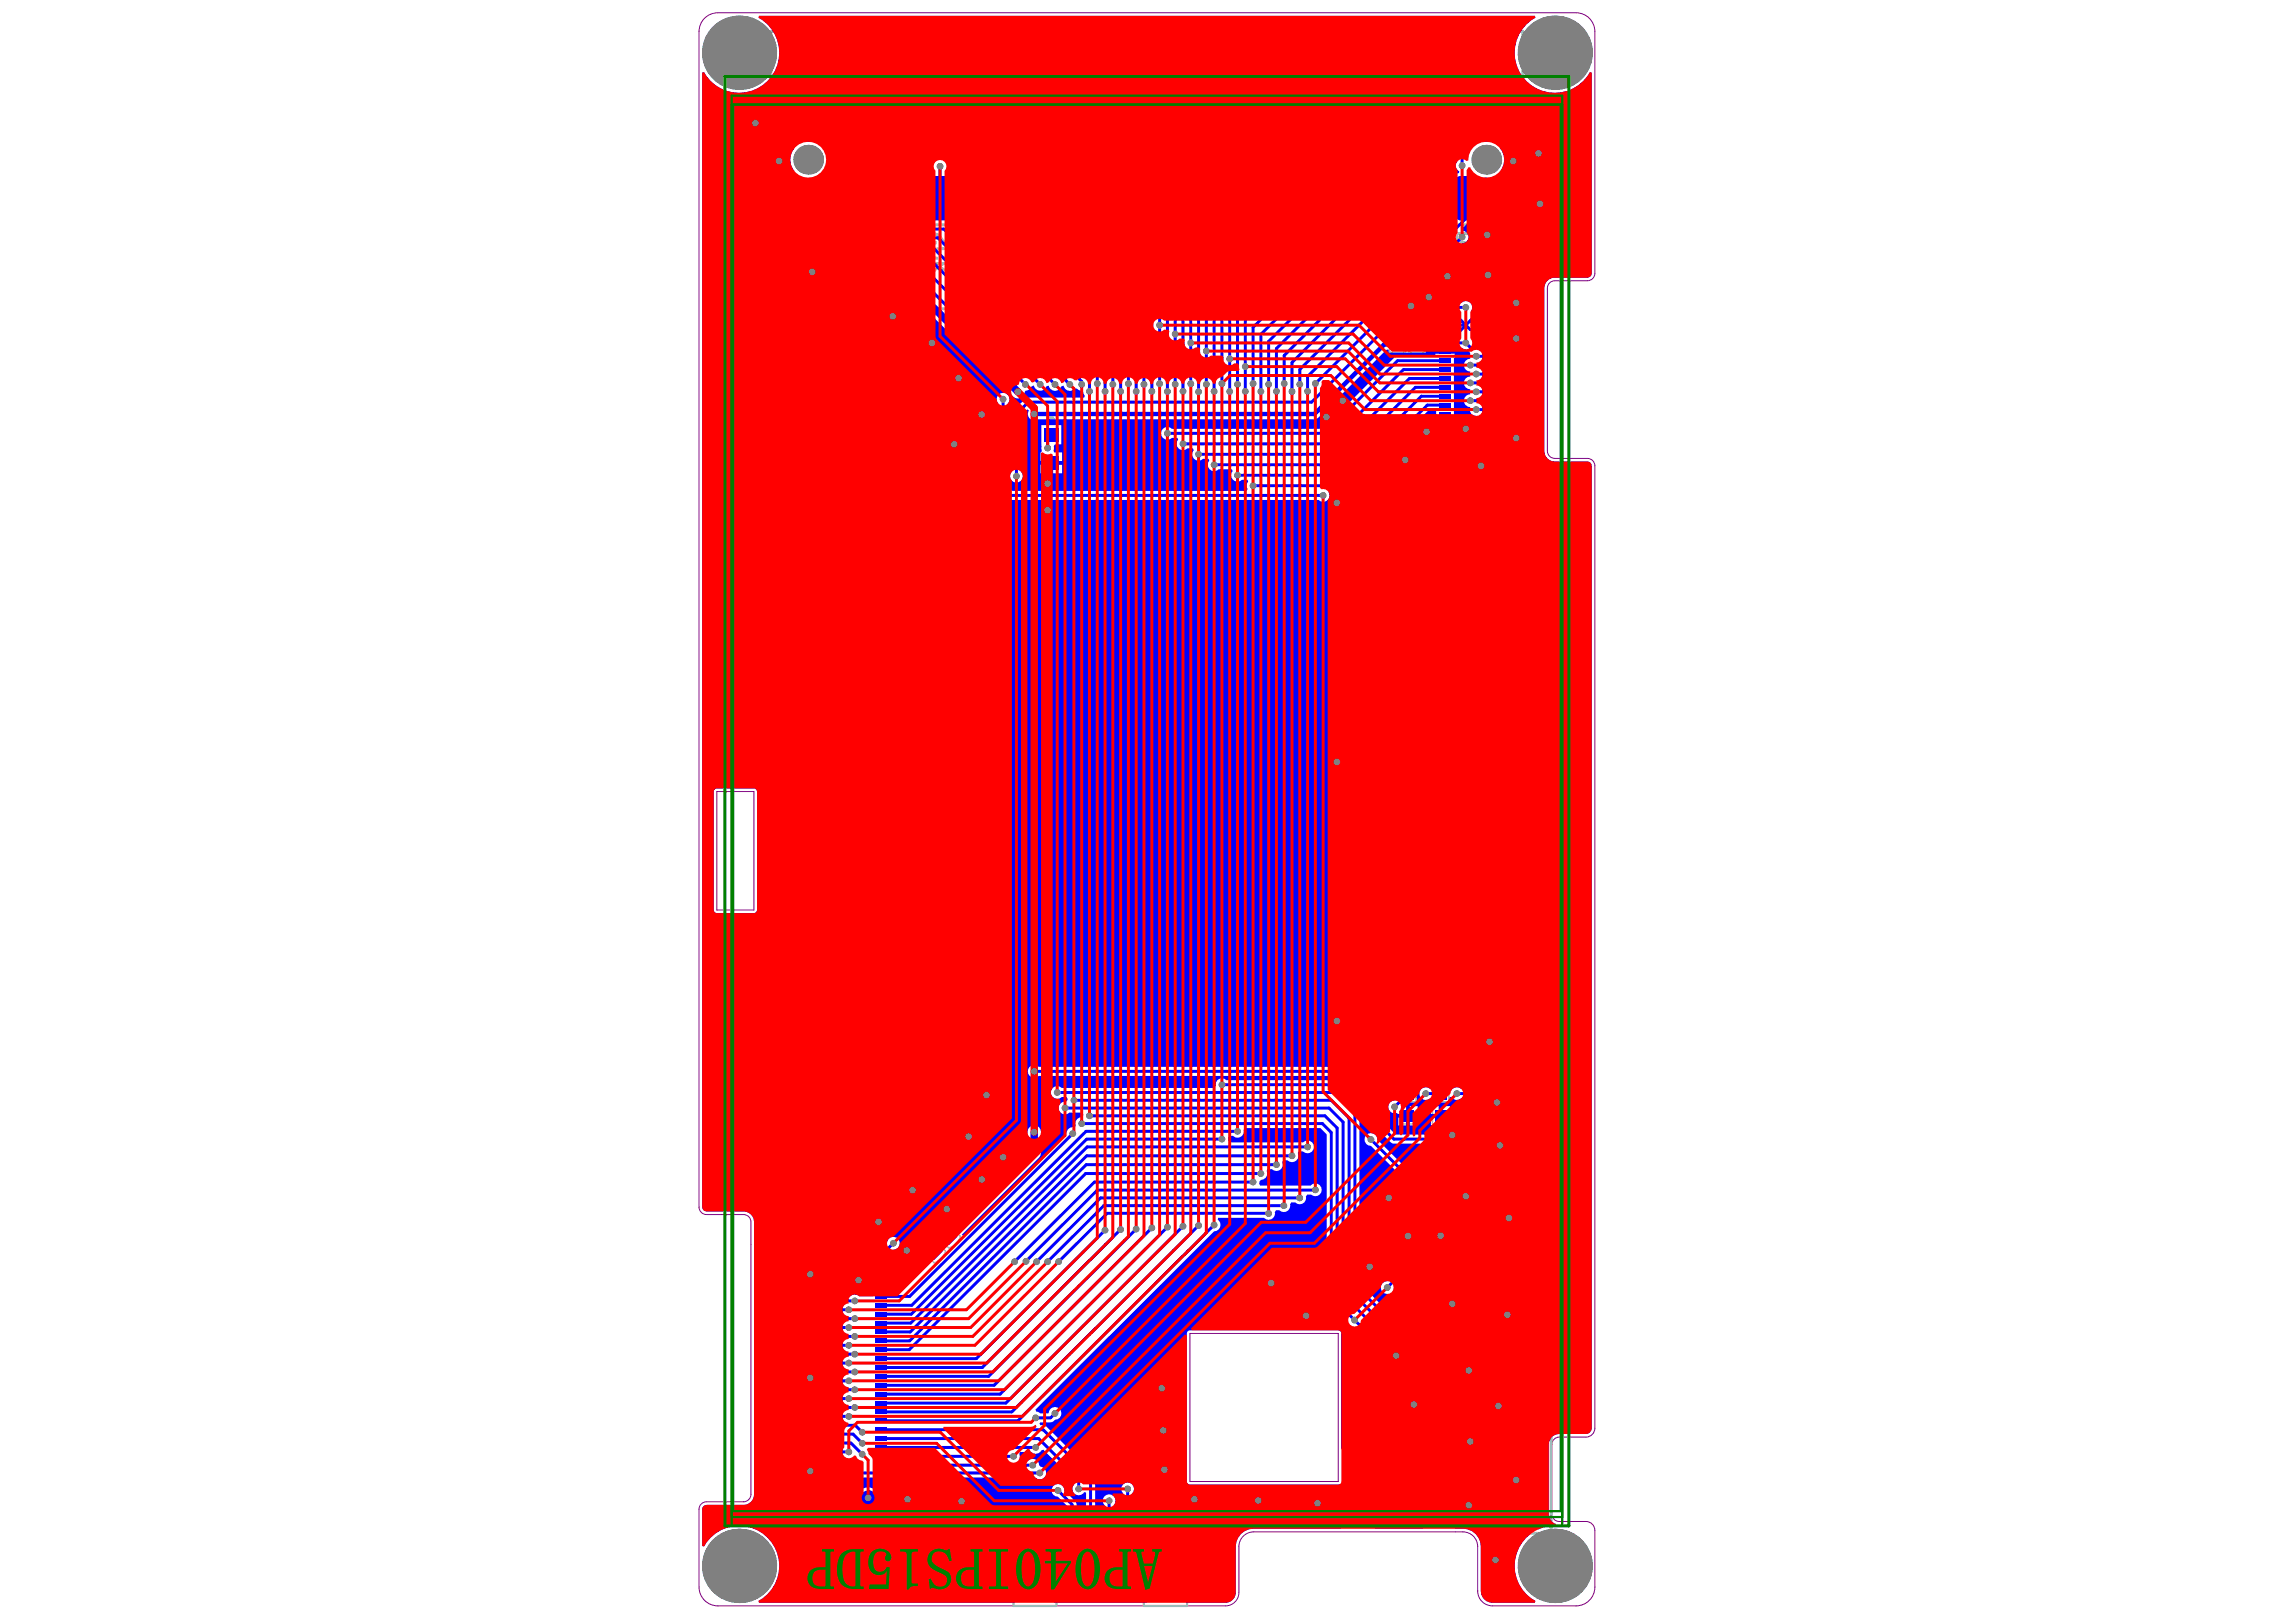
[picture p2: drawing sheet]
<svg xmlns="http://www.w3.org/2000/svg" width="297mm" height="210mm" viewBox="0 0 297 210" stroke-linecap="round" stroke-linejoin="round" font-family="sans-serif">
<path d="M91 2.6a2.43 2.43 0 0 1 1.9-.9h111a2.44 2.44 0 0 1 2.4 2.4v31.3a.96 .96 0 0 1-.9 .9h-4.3a.96 .96 0 0 0-.9 1v21.1a.96 .96 0 0 0 .9 .9h4.3a.96 .96 0 0 1 .9 1v124.5a1.15 1.15 0 0 1-1.1 1.2h-3.5a.96 .96 0 0 0-.9 .9v9a.96 .96 0 0 0 .9 1h3.5a1.15 1.15 0 0 1 1.1 1.1v7.4a2.43 2.43 0 0 1-2.4 2.4h-10.8a1.92 1.92 0 0 1-1.9-1.9v-5.7a1.92 1.92 0 0 0-1.9-2h-27.1a1.92 1.92 0 0 0-1.9 2v5.9a1.73 1.73 0 0 1-1.7 1.7h-65.7a2.44 2.44 0 0 1-2.5-2.4v-10.1a.96 .96 0 0 1 1-1h4.8a.96 .96 0 0 0 1-.9v-35.3a.96 .96 0 0 0-1-.9h-4.8a.96 .96 0 0 1-1-1v-152.1l.1-.6zM206.3 60.3h.1M92.7 102.4h4.8v15.4h-4.8zM153.9 172.6h19.2v19.1h-19.2z" fill="none" stroke="#800080" stroke-width=".13"/>
<g fill="none" stroke="#c0c073" stroke-width=".19">
<path d="M179.8 41v1.3M179.8 44.1v1.4M181.9 41v1.3M181.9 44.1v1.4M182.2 41v1.3M182.2 44.1v1.4M184.4 41v1.3M184.4 44.1v1.4M181.1 139.2v-1.6h2.1v1.6M185.3 139.2v-1.6h2.1v1.6M189.5 139.2v-1.6h2.2v1.6M119.1 158.7l1 1"/>
<path d="M119.6 158.3l.9 1M121.1 156.8l.9 1M123.3 159.1l1 .9M181.1 140.5h2.1v2.1h-2.1zM181.1 143.8v1.6h2.1v-1.6M185.2 148.7h-1.6v2.1h1.6M185.3 140.5h2.1v2.1h-2.1zM185.3 143.8v1.6h2.1v-1.6M187 148.7h1.6v2.1h-1.6M189.5 140.5h2.2v2.1h-2.2zM189.5 143.8v1.6h2.2v-1.6M189.5 148.9v1.3"/>
<path d="M189.5 152v1.4M191.7 148.9v1.3M191.7 152v1.4M117.7 160.2l.9 1M119.9 162.5l.9 .9M121.4 161l.9 .9M121.8 160.5l1 1M182.6 183.6h1.3M183.9 185.7h-1.3M185.8 185.7h1.3M185.8 183.6h1.3"/>
</g>
<path d="M191.7 138.6h2.4v2.9h-2.4M192.7 141.5v3.1h-1M131.7 198.7h5.4v-2.4h10.3v2.4h5.6v1.8h.6v7.3h-5.6v-.6h-11.3v.6h-5.6v-7.3h.6z" fill="none" stroke="#c0c073" stroke-width=".29"/>
<g fill="none" stroke="#c0c073" stroke-width=".38">
<path d="M99.7 4h97.3v33.3h-71.8l-2.7 2.7h-22.8zM99.7 12.2h97.3M99.7 29.1h97.3M131.5 59.7v.9h2.8M134.3 55.6h-2.8v.8M180.6 119.9h21.1M180.6 107.2h21.1M180.6 111.6h21.1M180.6 115.5h21.1M184.5 103.4v28.5M188.3 103.4v28.5M192.1 103.4v28.5h-11.5v-28.5h21.1v23.8h-21.1"/>
<path d="M180.6 123.3h21.1M182.5 132l1 2M182.5 132v5.5M182.5 132l-.9 2M186.4 131.9l.9 2M186.4 131.9v5.6M186.4 131.9l-1 2M190.2 131.9l1 2M190.2 131.9v5.6M190.2 131.9l-.9 2M181.2 156.3h-4.6v8.6h15.9v-8.6h-4.6M179.9 187.7h-2v9.8h5.9v-9.8h-2"/>
<path d="M192 189v-4.6h8.7v14h-8.7v-4.6"/>
</g>
<path d="M145.4 195.5h1l-.5 .5zM145.8 195.6v.2h.1M145.9 195.6l.1 .1M146.1 195.7h-.3l.1 .1M146.3 195.5l-.4 .4-.3-.3h.5l-.2 .2" fill="none" stroke="#c0c073" stroke-width=".24"/>
<g fill="#c0c073">
<path d="M194.9 139.6v.2l.1 .1h1.3l.2-.3v.8l-.1-.3h-1.7z"/>
<path d="M100.7 30.4l.3-.2 .4-.1v.4l-.4 .1-.1 .2a.47 .47 0 0 0 .5 .3 .47 .47 0 0 0 .4-.4h.3a.48 .48 0 0 0 .5 .5 .48 .48 0 0 0 .5-.6l-.2-.1-.4-.1v-.4l.7 .2 .2 .3v.6l-.4 .4-.4 .1-.3-.1-.3-.2-.1-.2a.73 .73 0 0 1-1 .4 .73 .73 0 0 1-.2-1.1z"/>
<path d="M100.5 31.9l3 .7v.3l-3 .7v-.4l2.1-.4-2.1-.5z"/>
<path d="M100.7 34.2l.7-.3v.4l-.4 .1-.1 .2a.47 .47 0 0 0 .5 .4 .47 .47 0 0 0 .4-.5h.3a.48 .48 0 0 0 .5 .5 .48 .48 0 0 0 .5-.5l-.2-.2h-.4v-.4l.7 .1 .2 .4v.6l-.4 .4h-.4h-.3l-.3-.2-.1-.3a.73 .73 0 0 1-1 .4 .73 .73 0 0 1-.2-1.1z"/>
<path d="M115.4 30h.4v.6h2.6v.4h-2.6v.6h-.4z"/>
<path d="M118.5 31.8h.3v1.9h-.3z"/>
<path d="M115.7 34.2l.4-.3 .4 .1 .3 .2 .5 .7a.4 .4 0 0 0 .7-.1 .4 .4 0 0 0-.4-.5h-.2v-.5l.7 .2 .3 .4-.1 .7-.4 .3a.71 .71 0 0 1-.9-.3l-.5-.6a.37 .37 0 0 0-.4-.2 .37 .37 0 0 0-.3 .5 .37 .37 0 0 0 .5 .2v.4h-.4a.74 .74 0 0 1-.2-1.2z"/>
<path d="M115.7 36.2a2.05 2.05 0 0 1 2.6 .1l.1 .5a.71 .71 0 0 1-.6 .6l-.6 .1v-.5h.2a.41 .41 0 0 0 .5-.1 .41 .41 0 0 0 0-.5l-.4-.2h-.5a1.02 1.02 0 0 0-1.2 .4v.1a.56 .56 0 0 0 .6 .3h.1v.4h-.3a.73 .73 0 0 1-.7-.4 .73 .73 0 0 1 .2-.8z"/>
<path d="M115.4 37.7h3v.4h-1.2l-.3 .2 1.5 .7v.4l-1.8-.8-1.2 .8v-.5l1.3-.8h-1.3z"/>
<path d="M140 185.8l.4-.3h.5h.6l.3 .2 .2 .3-.1 .4-.2 .2-.6 .1v-.3l.5-.1 .1-.2a.35 .35 0 0 0-.3-.3h-.7l-.6 .2 .1 .3 .4 .1v.3l-.4-.1-.3-.2-.1-.3z"/>
<path d="M139.8 186.9h2.2v1.2h-.2v-.9h-2z"/>
<path d="M139.8 188.3h2.2v.4h-.8l-.3 .1 1.1 .5v.3l-1.3-.6-.9 .6v-.4l.9-.5h-.9z"/>
<path d="M178.9 32.1h.3v.5h2.3v.4h-3v-.3a.61 .61 0 0 0 .4-.6z"/>
<path d="M193.6 30.4a2.2 2.2 0 0 1 2.6 .1 .56 .56 0 0 1-.1 .8h.2v.4h-1.6v-.9h.3v.5h.5l.3-.2a.38 .38 0 0 0 .1-.4 .38 .38 0 0 0-.4-.2l-.6-.1a1.07 1.07 0 0 0-1.2 .5 .43 .43 0 0 0 .6 .4l.1 .4-.4-.1a.69 .69 0 0 1-.6-.5 .69 .69 0 0 1 .2-.7z"/>
<path d="M193.4 32h2.9v.4h-2l2 .7v.5h-2.9v-.4h2l-2-.8z"/>
<path d="M115.6 6.5l.4-.2 .4 .1 .2 .2 .4 .6a.36 .36 0 0 0 .7-.1 .36 .36 0 0 0-.4-.5h-.1v-.3l.6 .1 .2 .5-.1 .5-.4 .3h-.3l-.3-.1-.5-.7a.33 .33 0 0 0-.5-.2 .33 .33 0 0 0-.1 .4 .33 .33 0 0 0 .4 .2v.4l-.4-.1-.3-.2-.1-.4z"/>
<path d="M120.6 8.2h.2v.5h2.3v.4h-2.9v-.3a.61 .61 0 0 0 .4-.6z"/>
<path d="M120.2 10.1l1.6-.1v.4l-.3 .4a.78 .78 0 0 0 1.1 .2l.1-.2a.38 .38 0 0 0-.5-.4v-.5l.7 .3 .2 .5-.1 .4-.2 .2-.4 .2-.8-.1a.59 .59 0 0 1-.4-.4 .59 .59 0 0 1 .2-.6l-.9 .1v1h-.3z"/>
<path d="M139.7 10h.3v1.1l2.6-.7v.4l-2.6 .7h-.3z"/>
<path d="M159.4 8.3l.4-.2 .4 .1 .3 .2 .5 .6a.4 .4 0 0 0 .7 0 .4 .4 0 0 0-.4-.6h-.2v-.4h.4l.3 .2 .2 .1 .1 .4-.1 .6-.5 .3h-.4l-.2-.1-.7-.8a.37 .37 0 0 0-.4-.2 .37 .37 0 0 0-.2 .5 .37 .37 0 0 0 .4 .2v.4l-.4-.1a.74 .74 0 0 1-.2-1.2z"/>
<path d="M159.2 10h.3v.5h2.6v.4h-2.6v.6h-.3z"/>
<path d="M178.9 8.2h.3v.5h2.3v.4h-3v-.3a.61 .61 0 0 0 .4-.6z"/>
<path d="M105.5 32h3v1.6h-.4v-1.2h-2.6z"/>
<path d="M169.1 32.2l.5-.2 .4 .1 .2 .2 .5 .7a.4 .4 0 0 0 .7-.1 .4 .4 0 0 0-.4-.6h-.1v-.4l.6 .2 .3 .4v.6l-.5 .4a.71 .71 0 0 1-.9-.3l-.4-.6a.37 .37 0 0 0-.5-.2 .37 .37 0 0 0-.2 .5 .37 .37 0 0 0 .5 .2v.4l-.4-.1a.74 .74 0 0 1-.3-1.2z"/>
<path d="M169.1 7a2.06 2.06 0 0 1 2.7 .2v.4a.71 .71 0 0 1-.6 .6l-.5 .1v-.4h.2a.41 .41 0 0 0 .4-.1 .41 .41 0 0 0 .1-.5l-.4-.2-.6-.1a1.02 1.02 0 0 0-1.1 .5v.1a.56 .56 0 0 0 .6 .3h.1v.4h-.3a.73 .73 0 0 1-.7-.5 .73 .73 0 0 1 .1-.8z"/>
<path d="M169.1 8.8l.4-.2 .5 .1 .2 .2 .5 .7a.4 .4 0 0 0 .7-.1 .4 .4 0 0 0-.4-.6h-.1v-.4l.6 .2 .3 .4v.6l-.5 .4a.71 .71 0 0 1-.9-.3l-.4-.6a.37 .37 0 0 0-.5-.2 .37 .37 0 0 0-.2 .5 .37 .37 0 0 0 .5 .2v.4l-.4-.1a.73 .73 0 0 1-.3-1.2z"/>
<path d="M181.8 121.2h.1v.4h1.8v.2h-2.2v-.1l.2-.2z"/>
<path d="M181.6 117.2h.1v.3h1.8v.3h-2.2v-.2l.2-.1z"/>
<path d="M189.5 117.4h.1v.3h1.7v.3h-2.1v-.2l.2-.2z"/>
<path d="M181.6 113.2h.1v.3h1.8v.3h-2.2v-.2l.2-.2z"/>
<path d="M185.4 113.2h.2v.3h1.7v.3h-2.2v-.2l.3-.2z"/>
<path d="M189.5 109.1h.1v.4h1.7v.2h-2.1v-.1l.2-.2z"/>
<path d="M185.4 109h.2v.3h1.7v.2h-2.2v-.1l.3-.2z"/>
<path d="M181.6 109h.1v.3h1.8v.2h-2.2v-.1l.2-.2z"/>
<path d="M189.5 104.9h.1v.4h1.7v.2h-2.1v-.1l.2-.2z"/>
<path d="M197.5 116.7h.1l.2 .3h.3v.2h-.4v1.7h-.2z"/>
<path d="M197.5 112.3h.1l.2 .3h.3v.1h-.4v1.8h-.2z"/>
<path d="M197.1 108.4l.4-.1 .3 .1 .1 .2 .1 .4h-.2l-.1-.4-.1-.1a.34 .34 0 0 0-.4 .2 .34 .34 0 0 0 .1 .3l.7 1.2 .1 .3h-1.2v-.3h.9l-.8-1.1v-.4z"/>
<path d="M110.6 30h2.6v.4h-1.6l1.6 .2v.3l-1.7 .3h1.7v.3h-2.6v-.5l1.6-.2-1.6-.3z"/>
<path d="M110.8 33.8l.4-.2h.4l.2 .2 .4 .6a.36 .36 0 0 0 .7 0 .36 .36 0 0 0-.4-.5h-.1v-.4l.6 .1 .2 .5-.1 .6-.4 .2-.3 .1-.3-.2-.5-.7a.33 .33 0 0 0-.5-.2 .33 .33 0 0 0-.1 .4 .33 .33 0 0 0 .4 .2v.4l-.4-.1-.3-.1-.1-.5z"/>
<path d="M110.6 35.6h.4v.2h1.9v-.2h.3v.7h-.3v-.2h-1.9v.2h-.4z"/>
<path d="M120.5 30.4l.5-.3 .4 .1 .3 .2 .4 .7a.4 .4 0 0 0 .8-.1 .4 .4 0 0 0-.4-.6h-.2v-.4l.6 .2 .3 .4v.7l-.5 .3a.71 .71 0 0 1-.9-.3l-.4-.6a.37 .37 0 0 0-.5-.2 .37 .37 0 0 0-.2 .5 .37 .37 0 0 0 .5 .2v.4l-.4-.1a.73 .73 0 0 1-.3-1.1z"/>
<path d="M120.5 32.4a2.06 2.06 0 0 1 2.7 .1l.1 .5a.71 .71 0 0 1-.7 .6h-.5v-.4h.2a.41 .41 0 0 0 .4-.1 .41 .41 0 0 0 .1-.5l-.4-.2h-.6a1.02 1.02 0 0 0-1.1 .4v.1a.56 .56 0 0 0 .6 .3h.1v.4h-.3a.73 .73 0 0 1-.7-.4 .73 .73 0 0 1 .1-.8z"/>
<path d="M120.3 33.9h3v.4h-1.2l-.3 .2 1.5 .7v.4l-1.8-.8-1.2 .8v-.5l1.2-.8h-1.2z"/>
<path d="M130.3 32.1h.3v.5h2.3v.4h-3v-.3a.61 .61 0 0 0 .4-.6z"/>
<path d="M130.1 34.2l.3-.2 .5-.1v.4l-.4 .1-.2 .1a.37 .37 0 0 0 .1 .5 .37 .37 0 0 0 .5 0l.4-.2 1.3-.9h.3v1.5h-.4v-1.1l-1.4 1-.6 .1-.4-.3a.75 .75 0 0 1 0-.9z"/>
<path d="M125.5 32.1h.2v.5h2.3v.4h-3v-.3a.61 .61 0 0 0 .5-.6z"/>
<path d="M137.5 185.5h2.2v1.2h-.2v-.9h-.8v.8h-.3v-.8h-.6v.9h-.3z"/>
<path d="M144.4 184.1l2.2 .5v.3l-2.2 .5v-.3l1.6-.4-1.6-.3z"/>
<path d="M144.6 185.8l.3-.2 .4 .1 .5 .7 .2 .1a.31 .31 0 0 0 .4-.3 .31 .31 0 0 0-.4-.3h-.1v-.4l.5 .2 .2 .4-.1 .5-.4 .2-.4-.1-.6-.8-.3 .1-.1 .2a.29 .29 0 0 0 .4 .2v.3l-.6-.2-.1-.3z"/>
<path d="M144.4 186.9l1.2 .5h1v.4h-1l-1.2 .5v-.3l.9-.4-.9-.4z"/>
<path d="M144.4 188.4h2.2v.3h-1.5l1.5 .6v.3h-2.2v-.3h1.5l-1.5-.5z"/>
<path d="M144.6 190.2l.4-.2 .5-.1h.6l.3 .2 .2 .3-.1 .4-.2 .2-.5 .1v-.3l.4-.1 .1-.2a.35 .35 0 0 0-.3-.3h-.7l-.5 .2v.3l.4 .1v.3l-.4-.1-.3-.2-.1-.3z"/>
<path d="M142.1 184.1h2.2v.3h-1v.5h1v.3h-2.2v-.3h.9v-.5h-.9z"/>
<path d="M142.3 185.7l.3-.2 .4 .1 .6 .7 .1 .1a.31 .31 0 0 0 .4-.3 .31 .31 0 0 0-.4-.3h-.1v-.3l.5 .1 .2 .4-.1 .4-.3 .3-.5-.1-.6-.7h-.3l-.1 .2a.28 .28 0 0 0 .4 .2v.3l-.6-.1-.1-.4z"/>
<path d="M142.1 186.9l1.2 .5h1v.3h-1l-1.2 .5v-.3l.9-.4-.9-.3z"/>
<path d="M142.1 188.4h2.2v.3h-1.5l1.5 .5v.4h-2.2v-.4h1.5l-1.5-.5z"/>
<path d="M142.3 190.1l.4-.2 .5-.1 .6 .1 .3 .1 .2 .4-.1 .3-.2 .2-.5 .2v-.4h.4l.1-.2a.35 .35 0 0 0-.3-.4h-.7l-.5 .2-.1 .1 .1 .2 .4 .1v.3h-.4l-.3-.2-.1-.4z"/>
<path d="M135.2 32.1h.3v.5h2.2v.4h-2.9v-.3a.61 .61 0 0 0 .4-.6z"/>
<path d="M154.5 34.2l.3-.2 .5-.1v.4l-.4 .1-.2 .1a.37 .37 0 0 0 .1 .5 .37 .37 0 0 0 .5 0l.4-.2 1.2-.9h.3v1.5h-.3v-1.1l-1.5 1-.6 .1-.4-.3a.75 .75 0 0 1 .1-.9z"/>
<path d="M174.1 32.1h.2v.5h2.3v.4h-2.9v-.3a.61 .61 0 0 0 .4-.6z"/>
<path d="M181.3 127.7h.3v.1h1.6v-.1h.3v.6h-.3v-.1h-1.6v.1h-.3z"/>
<path d="M181.3 128.8h2.2v.3h-1.4l1.4 .2v.3l-1.4 .2h1.4v.3h-2.2v-.4l1.3-.3-1.3-.2z"/>
<path d="M181.4 130.5l.6-.2v.3l-.3 .1-.2 .2 .1 .2h.4l.3-.1 1-.7h.2v1.2h-.3v-.9l-1 .7-.3 .1h-.3l-.3-.4z"/>
<path d="M185.1 127.7h.3v.1h1.6v-.1h.3v.6h-.3v-.1h-1.6v.1h-.3z"/>
<path d="M185.1 128.8h2.2v.3h-1.4l1.4 .2v.3l-1.4 .2h1.4v.3h-2.2v-.4l1.3-.3-1.3-.2z"/>
<path d="M185.4 130.4h.2v.4h1.7v.3h-2.2v-.2l.2-.2z"/>
<path d="M189.1 127.7h.3v.1h1.6v-.1h.3v.6h-.3v-.1h-1.6v.1h-.3z"/>
<path d="M189.1 128.8h2.2v.3h-1.4l1.4 .2v.3l-1.4 .2h1.4v.3h-2.2v-.4l1.4-.3-1.4-.2z"/>
<path d="M182.8 32.2l.4-.1 .5-.1v.4h-.5l-.2 .2a.37 .37 0 0 0 .2 .4 .37 .37 0 0 0 .4 0l.4-.2 1.3-.9h.3v1.6h-.4v-1.1l-1.4 1h-.6l-.4-.2a.75 .75 0 0 1 0-1z"/>
<path d="M188.5 32.3l.3-.2 .5-.1v.4l-.4 .1-.2 .1a.37 .37 0 0 0 .1 .4 .37 .37 0 0 0 .5 0l.4-.1 1.2-1h.3v1.6h-.3v-1.1l-1.5 1-.6 .1-.4-.3a.75 .75 0 0 1 .1-.9z"/>
<path d="M188.5 34.2l.3-.2 .5-.1v.4l-.4 .1-.2 .1a.37 .37 0 0 0 .1 .5 .37 .37 0 0 0 .5 0l.4-.2 1.2-.9h.3v1.5h-.3v-1.1l-1.5 1-.6 .1-.4-.3a.75 .75 0 0 1 .1-.9z"/>
<path d="M105.6 6.8h.4v.2h1.9v-.2h.4v.7h-.4v-.2h-1.9v.2h-.4z"/>
<path d="M105.6 8.2h2.7v.3h-1.8l1.8 .7v.4h-2.7v-.4h1.8l-1.8-.6z"/>
<path d="M105.6 9.9h.3v.5h2.4v.4h-2.4v.5h-.3z"/>
<path d="M110.6 4.7h2.6v.4h-1.6l1.6 .2v.3l-1.7 .3h1.7v.3h-2.6v-.5l1.6-.2-1.6-.3z"/>
<path d="M110.6 6.9h.4v.1h1.9v-.1h.3v.6h-.3v-.1h-1.9v.1h-.4z"/>
<path d="M110.8 8.5l.4-.2h.4l.2 .2 .4 .6a.36 .36 0 0 0 .7 0 .36 .36 0 0 0-.4-.6h-.1v-.3l.6 .1 .2 .5-.1 .5-.4 .3h-.3l-.3-.1-.5-.7a.33 .33 0 0 0-.5-.2 .33 .33 0 0 0-.1 .4 .33 .33 0 0 0 .4 .2v.4l-.4-.1-.3-.1-.1-.5z"/>
<path d="M130.3 8.2h.3v.5h2.3v.4h-3v-.3a.61 .61 0 0 0 .4-.6z"/>
<path d="M130.3 10.1h.3v.5h2.3v.4h-3v-.2a.61 .61 0 0 0 .4-.7z"/>
<path d="M125.5 8.2h.2v.5h2.3v.4h-3v-.3a.61 .61 0 0 0 .5-.6z"/>
<path d="M125.2 10.3l.7-.3v.4l-.4 .1-.1 .2a.47 .47 0 0 0 .5 .4 .47 .47 0 0 0 .4-.5h.3a.48 .48 0 0 0 .5 .5 .48 .48 0 0 0 .5-.6l-.2-.1h-.3v-.5l.6 .2 .2 .3v.6l-.4 .4-.3 .1h-.4l-.2-.2-.1-.3a.73 .73 0 0 1-1.1 .4 .73 .73 0 0 1-.2-1.1z"/>
<path d="M144.5 10.1l1.7-.1v.4l-.3 .4a.78 .78 0 0 0 1.1 .2l.1-.2a.38 .38 0 0 0-.5-.4v-.5l.7 .3 .2 .5-.1 .4-.3 .2-.4 .2-.7-.1a.59 .59 0 0 1-.4-.4 .59 .59 0 0 1 .2-.6l-.9 .1v1h-.4z"/>
<path d="M154.7 10.1h.2v.5h2.3v.4h-2.9v-.2a.61 .61 0 0 0 .4-.7z"/>
<path d="M149.6 10.3l.7-.3v.4l-.4 .1-.1 .2a.47 .47 0 0 0 .5 .4 .47 .47 0 0 0 .4-.5h.3a.48 .48 0 0 0 .5 .5 .48 .48 0 0 0 .5-.6l-.2-.1h-.4v-.5l.6 .2 .3 .3v.6l-.4 .4-.4 .1h-.3l-.3-.2-.1-.3a.73 .73 0 0 1-1 .4 .73 .73 0 0 1-.2-1.1z"/>
<path d="M174.1 8.2h.2v.5h2.3v.4h-2.9v-.3a.61 .61 0 0 0 .4-.6z"/>
<path d="M173.7 10h.3v1.1l2.6-.7v.4l-2.6 .7h-.3z"/>
<path d="M183.6 8.4l.3-.2 .5-.1v.4l-.4 .1-.2 .1a.37 .37 0 0 0 .1 .4 .37 .37 0 0 0 .5 0l.4-.1 1.3-1h.3v1.6h-.4v-1.1l-1.4 1h-.6l-.4-.2a.75 .75 0 0 1 0-.9z"/>
<path d="M183.8 10.1h.3v.5h2.3v.4h-3v-.2a.61 .61 0 0 0 .4-.7z"/>
<path d="M188.5 8.4l.3-.2 .5-.1v.4l-.4 .1-.2 .1a.37 .37 0 0 0 .1 .4 .37 .37 0 0 0 .5 0l.4-.1 1.2-1h.3v1.6h-.3v-1.1l-1.5 1h-.6l-.4-.2a.75 .75 0 0 1 .1-.9z"/>
<path d="M188.5 10.3l.2-.2 .5-.1v.4l-.4 .1-.2 .2a.47 .47 0 0 0 .5 .4 .47 .47 0 0 0 .5-.5h.3a.48 .48 0 0 0 .5 .5 .48 .48 0 0 0 .4-.6l-.2-.1h-.3v-.5l.6 .2 .3 .3v.6l-.5 .4-.3 .1h-.3l-.3-.2-.1-.3a.73 .73 0 0 1-1 .4 .73 .73 0 0 1-.2-1.1z"/>
<path d="M198.2 124.2h.5v.2h-.2v1.7h.2v.3h-.5v-.3h.1v-1.7h-.1z"/>
<path d="M196.6 124.3l.3-.1 .3 .1 .2 .2 .1 .4h-.2l-.1-.4-.2-.1a.34 .34 0 0 0-.3 .2 .34 .34 0 0 0 0 .3l.8 1.2v.3h-1.1v-.2h.9l-.8-1.2-.1-.4z"/>
<path d="M195.1 124.3l.2-.1h.3a1.39 1.39 0 0 1 .1 2.1l-.3 .1-.3-.2-.2-.7h.3l.1 .5 .1 .1a.48 .48 0 0 0 .5-.6l-.1-.8-.1-.2-.2-.1a.32 .32 0 0 0-.3 .4v.1h-.3z"/>
<path d="M198.7 104.2l.5-.1a1.51 1.51 0 0 1 .4 1.7l-.3 .4h-.3l-.2-.2-.1 .2h-.1v-1.1h.5v.2h-.3v.5l.3 .2a.37 .37 0 0 0 .3-.4v-.9l-.1-.3-.2-.1a.36 .36 0 0 0-.3 .4h-.2z"/>
<path d="M101.1 6.3a2.2 2.2 0 0 1 2.7 .1 .56 .56 0 0 1-.2 .7l.2 .1v.3h-1.6v-.8h.4v.4h.5l.3-.1a.38 .38 0 0 0 0-.5 .38 .38 0 0 0-.4-.2h-.6a1.08 1.08 0 0 0-1.1 .4v.1a.43 .43 0 0 0 .5 .3l.1 .4-.4-.1a.69 .69 0 0 1-.6-.4 .69 .69 0 0 1 .2-.7z"/>
<path d="M100.9 7.8h2.9v.4h-2l2 .7v.5h-2.9v-.4h2l-2-.7z"/>
<path d="M164 6.1l3 .3v.4l-2 .3 2 .2v.4l-3 .3v-.4l1.7-.2-1.7-.2v-.3l1.7-.2-1.7-.2z"/>
<path d="M192.8 8h2.9v.4h-1.9l1.9 .7v.5h-2.9v-.4h2l-2-.7z"/>
<path d="M193 10.3a2.06 2.06 0 0 1 2.7 .1v.5a.71 .71 0 0 1-.6 .6l-.5 .1v-.5h.2a.41 .41 0 0 0 .4-.1 .41 .41 0 0 0 .1-.4l-.4-.2-.6-.1a1.02 1.02 0 0 0-1.1 .4v.2a.56 .56 0 0 0 .6 .3h.1v.4l-.3-.1a.73 .73 0 0 1-.7-.4 .73 .73 0 0 1 .1-.8z"/>
<path d="M140.1 184.4h.8v.2a.38 .38 0 0 1-.4 .4 .38 .38 0 0 1-.4-.4zM139.8 184.1l.1 .9 .2 .2 .3 .1 .3-.1 .3-.1 .1-.3v-.4h.9v-.3z"/>
<path d="M140 30.4h2.3l-.1 .3a.78 .78 0 0 1-.9 .5h-.7a.62 .62 0 0 1-.6-.8zM139.7 30v.7a1.23 1.23 0 0 0 1.5 1 1.13 1.13 0 0 0 1.4-.8v-.9z"/>
<path d="M139.9 32.3l-.1 .1a.79 .79 0 0 0 .8 1.1l.6 .1a1.24 1.24 0 0 0 1.4-.7v-.3a1.05 1.05 0 0 0-1.2-.7l-.9 .1zM140.1 32.6l.5-.2 .6-.1a.86 .86 0 0 1 1.1 .4l-.1 .1a1.11 1.11 0 0 1-1.1 .4h-.1a.84 .84 0 0 1-1-.5z"/>
<path d="M141.4 34.4a.46 .46 0 0 1 .6-.1 .46 .46 0 0 1 .2 .6 .51 .51 0 0 1-.6 .1 .51 .51 0 0 1-.3-.4zM139.9 34.2h-.1a.75 .75 0 0 0 .3 1.1 .75 .75 0 0 0 1-.3l.2 .3 .3 .1 .6-.1 .2-.1 .2-.4-.1-.6-.3-.2-.5-.1-.4 .1-.2 .3-.1-.2-.4-.2-.4 .1zM140.1 34.4l.4-.1a.35 .35 0 0 1 .4 .4 .35 .35 0 0 1-.4 .3 .34 .34 0 0 1-.4-.2 .34 .34 0 0 1 0-.4z"/>
<path d="M159.5 30.4h2.2v.3a.78 .78 0 0 1-.9 .5h-.7a.62 .62 0 0 1-.6-.8zM159.2 30v.7a1.23 1.23 0 0 0 1.5 1 1.13 1.13 0 0 0 1.4-.8v-.9z"/>
<path d="M159.4 32.3l-.1 .1a.79 .79 0 0 0 .8 1.1l.6 .1a1.24 1.24 0 0 0 1.4-.7v-.3a1.05 1.05 0 0 0-1.2-.7l-.9 .1zM159.6 32.6l.4-.2 .7-.1a.86 .86 0 0 1 1 .4v.1a1.11 1.11 0 0 1-1.1 .4h-.1a.84 .84 0 0 1-1-.5z"/>
<path d="M159.4 34.2l-.1 .1a.79 .79 0 0 0 .8 1.1l.6 .1a1.24 1.24 0 0 0 1.4-.7v-.2a1.05 1.05 0 0 0-1.2-.8l-.9 .1zM159.6 34.5l.4-.2 .7-.1a.86 .86 0 0 1 1 .5 1.11 1.11 0 0 1-1.1 .4h-.1a.84 .84 0 0 1-1-.4z"/>
<path d="M178.9 30.4h2.2v.3a.78 .78 0 0 1-1 .5h-.6a.62 .62 0 0 1-.6-.8zM178.5 30l.1 .7a1.23 1.23 0 0 0 1.5 1 1.13 1.13 0 0 0 1.3-.8l.1-.9z"/>
<path d="M180.2 34.4h.1a.46 .46 0 0 1 .6-.1 .46 .46 0 0 1 .1 .6 .51 .51 0 0 1-.5 .1 .51 .51 0 0 1-.3-.4zM178.7 34.2a.75 .75 0 0 0 .2 1.1 .75 .75 0 0 0 1.1-.3l.1 .2 .4 .2 .6-.1 .2-.1 .2-.4-.2-.6-.2-.2-.5-.1-.4 .1-.2 .3-.1-.2-.4-.2-.5 .1zM179 34.4l.4-.1a.35 .35 0 0 1 .4 .4 .35 .35 0 0 1-.5 .3 .34 .34 0 0 1-.4-.2 .34 .34 0 0 1 .1-.4z"/>
<path d="M194.8 143.1l.6-.2 .8 .1a.29 .29 0 0 1 .3 .2 .29 .29 0 0 1-.2 .4h-.6h-.6a.29 .29 0 0 1-.3-.4zM194.8 142.9a.63 .63 0 0 0 0 .8 .63 .63 0 0 0 .7 .2h.5l.4-.2a.6 .6 0 0 0 .1-.7 .6 .6 0 0 0-.7-.3h-.6z"/>
<path d="M193.7 34.3h2.3v.2a.78 .78 0 0 1-1 .6l-.7-.1a.62 .62 0 0 1-.6-.7zM193.4 33.9v.7a1.23 1.23 0 0 0 1.5 .9 1.13 1.13 0 0 0 1.4-.7v-.9z"/>
<path d="M115.7 8.4h2v.3l-.3 .3-.6 .1-.6-.1a.55 .55 0 0 1-.5-.6zM115.4 8v.7a1.22 1.22 0 0 0 1.6 .8 .95 .95 0 0 0 1-1v-.5z"/>
<path d="M115.4 10.3v.3l2.6 .7v-.4l-.7-.2v-.5l.7-.2v-.4zM116.2 10.5l.8-.2v.3z"/>
<path d="M120.5 6.5h2.3l-.1 .2a.78 .78 0 0 1-.9 .6h-.7a.62 .62 0 0 1-.6-.8zM120.2 6.1v.7a1.23 1.23 0 0 0 1.5 1 1.13 1.13 0 0 0 1.4-.8v-.9z"/>
<path d="M140 6.5h2.3l-.1 .2a.78 .78 0 0 1-.9 .6h-.7a.62 .62 0 0 1-.6-.8zM139.7 6.1v.7a1.23 1.23 0 0 0 1.5 1 1.13 1.13 0 0 0 1.4-.8v-.9z"/>
<path d="M139.9 8.4l-.1 .1a.79 .79 0 0 0 .8 1.1l.6 .1a1.22 1.22 0 0 0 1.4-.8v-.2a1.05 1.05 0 0 0-1.2-.7h-.4a1.9 1.9 0 0 0-1.1 .4zM140.1 8.7l.5-.2 .6-.1a.86 .86 0 0 1 1.1 .4l-.1 .1a1.11 1.11 0 0 1-1.1 .4h-.1a.84 .84 0 0 1-1-.5z"/>
<path d="M159.5 6.5h.9v.4a.46 .46 0 0 1-.5 .4 .46 .46 0 0 1-.4-.5zM159.2 6.1v.8l.1 .5 .3 .2 .5 .1a.76 .76 0 0 0 .6-.4l1.4 .5v-.4l-1.3-.5v-.4h1.3v-.4z"/>
<path d="M178.9 6.5h2.2v.2a.78 .78 0 0 1-1 .6h-.6a.62 .62 0 0 1-.6-.8zM178.5 6.1l.1 .7a1.23 1.23 0 0 0 1.5 1 1.13 1.13 0 0 0 1.3-.8l.1-.9z"/>
<path d="M178.7 10.2v.1a.71 .71 0 0 0-.1 .7 .71 .71 0 0 0 .7 .4l.7 .1a1.33 1.33 0 0 0 1.5-.8l-.1-.4-.3-.2-.4-.1 .1 .4a.28 .28 0 0 1 .3 .3 .28 .28 0 0 1-.3 .3l-.6 .1 .2-.1a.64 .64 0 0 0 0-.7 .64 .64 0 0 0-.7-.3h-.6zM178.9 10.6l.6-.2 .6 .1 .1 .2-.1 .2-.6 .2a.66 .66 0 0 1-.6-.3z"/>
<path d="M105.9 30.4h.8v.4a.4 .4 0 0 1-.4 .4 .4 .4 0 0 1-.4-.3zM105.5 30l.1 1.1 .1 .3 .4 .2 .5-.1 .3-.3 .3 .4 .6 .1 .4-.2 .2-.4 .1-1.1zM107 30.4h1.1v.4a.55 .55 0 0 1-.5 .5 .55 .55 0 0 1-.6-.5z"/>
<path d="M169.3 30.4h.9v.4a.46 .46 0 0 1-.5 .4 .46 .46 0 0 1-.4-.5zM168.9 30v.8l.1 .5 .3 .3h.5a.76 .76 0 0 0 .7-.4l1.3 .5v-.4l-1.3-.5v-.4h1.3v-.4z"/>
<path d="M181.4 124.8l.6-.2h.7a.63 .63 0 0 1 .7 .8l-.4 .3-.9 .1a.62 .62 0 0 1-.7-.8zM181.6 125.1l-.1 .2 .2 .1 .9 .1a.56 .56 0 0 0 .7-.3l-.2-.2-.5-.2-.7 .1z"/>
<path d="M185.3 124.8l.5-.2h.7a.63 .63 0 0 1 .8 .8l-.5 .3-.9 .1a.62 .62 0 0 1-.7-.8zM185.4 125.1v.2l.1 .1 .9 .1a.56 .56 0 0 0 .7-.3l-.2-.2-.5-.2-.6 .1z"/>
<path d="M189.3 124.8l.5-.2h.7a.63 .63 0 0 1 .8 .8l-.5 .3-.8 .1a.62 .62 0 0 1-.8-.8zM189.4 125.1v.2l.2 .1 .8 .1a.56 .56 0 0 0 .7-.3l-.2-.2-.4-.2-.7 .1z"/>
<path d="M185.5 121.5l-.2 .3 .2 .4 .6 .2h.6a.63 .63 0 0 0 .8-.8l-.3-.2-.6-.2-.6 .1zM185.6 121.7l.5-.2h.5a.56 .56 0 0 1 .7 .3l-.1 .2-.3 .1-.7 .1a.56 .56 0 0 1-.7-.4z"/>
<path d="M189.3 121.5l-.1 .3 .2 .4 .5 .2h.6a.63 .63 0 0 0 .8-.8l-.3-.2-.5-.2-.7 .1zM189.4 121.7l.6-.2h.4a.56 .56 0 0 1 .7 .3v.2l-.3 .1-.8 .1a.56 .56 0 0 1-.6-.4z"/>
<path d="M185.3 117.5l-.2 .3 .2 .4 .6 .2h.6a.63 .63 0 0 0 .8-.8l-.3-.3-.6-.1h-.6zM185.4 117.7l.5-.2h.5a.56 .56 0 0 1 .7 .3l-.1 .2-.3 .1-.7 .1a.56 .56 0 0 1-.7-.4z"/>
<path d="M189.3 113.4l-.1 .4 .2 .4 .5 .2h.6a.63 .63 0 0 0 .8-.8l-.3-.3-.5-.1h-.7zM189.4 113.6l.5-.1 .5-.1a.56 .56 0 0 1 .7 .4l-.1 .2-.2 .1h-.8a.56 .56 0 0 1-.6-.3z"/>
<path d="M185.3 105.2l-.2 .4 .2 .3 .6 .2h.6a.63 .63 0 0 0 .8-.8l-.4-.2-.5-.2-.6 .1zM185.4 105.4l.5-.2h.5a.56 .56 0 0 1 .7 .3l-.1 .2-.3 .1-.7 .1a.56 .56 0 0 1-.7-.4z"/>
<path d="M181.4 105.2l-.1 .4 .2 .3 .5 .2h.7a.63 .63 0 0 0 .7-.8l-.3-.2-.5-.2-.7 .1zM181.6 105.4l.5-.2h.5a.56 .56 0 0 1 .7 .3l-.1 .2-.3 .1-.7 .1a.56 .56 0 0 1-.7-.4z"/>
<path d="M196.7 121.8l.1-.1a.37 .37 0 0 1 .4 .4 .37 .37 0 0 1-.5 .3l-.1-.3zM196.6 120.7l-.2 .4 .1 .4a.12 .12 0 0 1 .2 .1 .12 .12 0 0 1-.2 .1l-.2 .3 .1 .4 .2 .2 .3 .1 .4-.1 .1-.2 .1-.4-.2-.3a.1 .1 0 0 1-.1-.1 .1 .1 0 0 1 .1-.1l.1-.4-.1-.4-.4-.2zM196.7 120.8h.4l.1 .4a.29 .29 0 0 1-.3 .3 .29 .29 0 0 1-.3-.4z"/>
<path d="M195.8 116.8l-.1 .4h.2l.1-.3 .2 .1 .2 .2 .1 .5-.4-.2-.4 .2v.6l.2 .5 .4 .1 .3-.2 .1-.5v-.7a.68 .68 0 0 0-.7-.8zM196 117.7h.2l.2 .1 .1 .5a.37 .37 0 0 1-.3 .4l-.2-.1-.1-.2z"/>
<path d="M196 113.6l.1-.1a.37 .37 0 0 1 .4 .4 .37 .37 0 0 1-.5 .3l-.1-.3zM195.8 112.5l-.1 .4 .1 .3a.14 .14 0 0 1 .2 .2 .12 .12 0 0 1-.2 .1l-.2 .3 .1 .3 .2 .3 .3 .1 .4-.1 .1-.3 .1-.3-.2-.4a.1 .1 0 0 1-.1-.1 .1 .1 0 0 1 .1 0l.1-.4-.1-.5-.4-.1zM196 112.6l.2-.1 .2 .1 .1 .3a.29 .29 0 0 1-.3 .4 .29 .29 0 0 1-.3-.4z"/>
<path d="M195.7 108.3v1.4h-.3v.2h.3v.6h.2v-.6h.8v-.2l-.8-1.4zM195.9 108.7l.5 1h-.5z"/>
<path d="M110.8 32l-.2 .6a.85 .85 0 0 0 1 .7h.5a1.1 1.1 0 0 0 1.1-.5v-.5a.87 .87 0 0 0-1-.6l-.8 .1zM111 32.3l.7-.2h.8a.37 .37 0 0 1 .4 .4 .37 .37 0 0 1-.4 .4h-1.1a.36 .36 0 0 1-.4-.2 .36 .36 0 0 1 0-.4z"/>
<path d="M130.3 30.4h2.2v.3a.78 .78 0 0 1-1 .5h-.7a.62 .62 0 0 1-.5-.8zM129.9 30v.7a1.23 1.23 0 0 0 1.6 1 1.13 1.13 0 0 0 1.3-.8l.1-.9z"/>
<path d="M125.4 30.4h2.2v.3a.78 .78 0 0 1-1 .5h-.6a.62 .62 0 0 1-.6-.8zM125 30l.1 .7a1.23 1.23 0 0 0 1.5 1 1.13 1.13 0 0 0 1.3-.8l.1-.9z"/>
<path d="M125 34.8v.4h2v.3h.3v-.3h.7v-.4h-.7v-1h-.3zM125.7 34.8l1.3-.6v.6z"/>
<path d="M137.8 184.4h1.7l-.1 .3-.2 .2h-1a.46 .46 0 0 1-.4-.5zM137.5 184.1v.5l.2 .4 .5 .2 .6 .1a.79 .79 0 0 0 .9-.8v-.4z"/>
<path d="M144.9 30.4h2.2v.3a.78 .78 0 0 1-1 .5h-.6a.62 .62 0 0 1-.6-.8zM144.5 30l.1 .7a1.23 1.23 0 0 0 1.5 1 1.13 1.13 0 0 0 1.3-.8l.1-.9z"/>
<path d="M144.8 32.3l-.2 .1a.79 .79 0 0 0 .8 1.1l.7 .1a1.24 1.24 0 0 0 1.4-.7v-.3a1.05 1.05 0 0 0-1.2-.7l-.9 .1zM145 32.6l.4-.2 .7-.1a.86 .86 0 0 1 1 .4v.1a1.11 1.11 0 0 1-1.1 .4h-.1a.84 .84 0 0 1-1-.5z"/>
<path d="M144.7 34.3l-.1 .1a.63 .63 0 0 0 0 .7 .63 .63 0 0 0 .7 .3v-.4a.28 .28 0 0 1-.4-.2 .28 .28 0 0 1 .3-.3l.7-.2-.2 .1a.65 .65 0 0 0 0 .8 .65 .65 0 0 0 .7 .2h.5a.72 .72 0 0 0 .6-.8 .72 .72 0 0 0-.8-.6l-.7-.1a2.16 2.16 0 0 0-1.3 .4zM146 34.5l.5-.2a.62 .62 0 0 1 .6 .3l-.1 .3-.6 .1a.43 .43 0 0 1-.5-.3z"/>
<path d="M135.1 30.4h2.3v.3a.78 .78 0 0 1-1 .5h-.7a.62 .62 0 0 1-.6-.8zM134.8 30v.7a1.23 1.23 0 0 0 1.5 1 1.13 1.13 0 0 0 1.4-.8v-.9z"/>
<path d="M135 34.2l-.1 .1a.79 .79 0 0 0 .8 1.1l.6 .1a1.24 1.24 0 0 0 1.4-.7v-.2a1.05 1.05 0 0 0-1.1-.8l-.9 .1zM135.2 34.5l.5-.2 .7-.1a.86 .86 0 0 1 1 .5 1.11 1.11 0 0 1-1.2 .4h-.1a.84 .84 0 0 1-1-.4z"/>
<path d="M154.6 30.4h2.3v.3a.78 .78 0 0 1-1 .5h-.7a.62 .62 0 0 1-.6-.8zM154.3 30v.7a1.23 1.23 0 0 0 1.5 1 1.13 1.13 0 0 0 1.4-.8v-.9z"/>
<path d="M154.5 32.3l-.1 .1a.79 .79 0 0 0 .8 1.1l.6 .1a1.24 1.24 0 0 0 1.4-.7v-.3a1.05 1.05 0 0 0-1.1-.7l-.9 .1zM154.7 32.6l.5-.2 .7-.1a.86 .86 0 0 1 1 .4v.1a1.11 1.11 0 0 1-1.2 .4h-.1a.84 .84 0 0 1-1-.5z"/>
<path d="M149.8 30.4h2.2v.3a.78 .78 0 0 1-1 .5h-.7a.62 .62 0 0 1-.5-.8zM149.4 30v.7a1.23 1.23 0 0 0 1.6 1 1.13 1.13 0 0 0 1.3-.8v-.9z"/>
<path d="M149.6 32.3l-.1 .1a.79 .79 0 0 0 .8 1.1l.6 .1a1.24 1.24 0 0 0 1.4-.7v-.3a1.05 1.05 0 0 0-1.1-.7l-.9 .1zM149.8 32.6l.5-.2 .7-.1a.86 .86 0 0 1 1 .4v.1a1.11 1.11 0 0 1-1.1 .4h-.2a.84 .84 0 0 1-.9-.5z"/>
<path d="M149.4 34.8v.4h1.9v.3h.4v-.3h.6v-.4h-.6v-1h-.4zM150.1 34.8l1.2-.6v.6z"/>
<path d="M174 30.4h2.3l-.1 .3a.78 .78 0 0 1-.9 .5h-.7a.62 .62 0 0 1-.6-.8zM173.7 30v.7a1.23 1.23 0 0 0 1.5 1 1.13 1.13 0 0 0 1.4-.8v-.9z"/>
<path d="M173.8 34.4a.63 .63 0 0 0 0 .7 .63 .63 0 0 0 .6 .3v-.4a.28 .28 0 0 1-.4-.2 .28 .28 0 0 1 .4-.3l.6-.2-.2 .1a.65 .65 0 0 0 0 .8 .65 .65 0 0 0 .7 .2h.5a.72 .72 0 0 0 .6-.8 .72 .72 0 0 0-.8-.6l-.7-.1a2.09 2.09 0 0 0-1.3 .5zM175.1 34.5l.5-.2a.62 .62 0 0 1 .7 .3l-.2 .3-.5 .1a.43 .43 0 0 1-.6-.3z"/>
<path d="M189.3 130.5l-.2 .4 .2 .4 .6 .2h.6a.63 .63 0 0 0 .7-.2 .63 .63 0 0 0 0-.7l-.4-.3-.4-.1-.7 .1zM189.5 130.7l.4-.1h.6a.44 .44 0 0 1 .6 .3l-.4 .2-.7 .1a.43 .43 0 0 1-.6-.4z"/>
<path d="M183 30.4h2.2v.2a.78 .78 0 0 1-1 .6l-.6-.1a.62 .62 0 0 1-.6-.7zM182.6 30l.1 .7a1.23 1.23 0 0 0 1.5 .9 1.13 1.13 0 0 0 1.3-.7l.1-.9z"/>
<path d="M182.9 34.2l-.2 .1a.79 .79 0 0 0 .8 1.1l.7 .1a1.24 1.24 0 0 0 1.4-.7v-.3a1.05 1.05 0 0 0-1.2-.7l-.9 .1zM183.1 34.5l.4-.2 .7-.1a.86 .86 0 0 1 1 .4v.1a1.11 1.11 0 0 1-1.1 .4h-.1a.84 .84 0 0 1-1-.5z"/>
<path d="M188.6 30.4h2.3v.3a.78 .78 0 0 1-1 .5h-.7a.62 .62 0 0 1-.6-.8zM188.3 30v.7a1.23 1.23 0 0 0 1.5 1 1.13 1.13 0 0 0 1.4-.8v-.9z"/>
<path d="M110.8 10.2l-.2 .2v.3a.85 .85 0 0 0 1 .7h.5a1.1 1.1 0 0 0 1.1-.4v-.5a.86 .86 0 0 0-1-.6h-.8zM111 10.4l.7-.1h.8a.37 .37 0 0 1 .4 .3 .37 .37 0 0 1-.4 .4h-1.1a.36 .36 0 0 1-.4-.2 .36 .36 0 0 1 0-.4z"/>
<path d="M130.3 6.5h2.2v.2a.78 .78 0 0 1-1 .6h-.7a.62 .62 0 0 1-.5-.8zM129.9 6.1v.7a1.23 1.23 0 0 0 1.6 1 1.13 1.13 0 0 0 1.3-.8l.1-.9z"/>
<path d="M125.4 6.5h2.2v.2a.78 .78 0 0 1-1 .6h-.6a.62 .62 0 0 1-.6-.8zM125 6.1l.1 .7a1.23 1.23 0 0 0 1.5 1 1.13 1.13 0 0 0 1.3-.8l.1-.9z"/>
<path d="M144.9 6.5h2.2v.2a.78 .78 0 0 1-1 .6h-.6a.62 .62 0 0 1-.6-.8zM144.5 6.1l.1 .7a1.23 1.23 0 0 0 1.5 1 1.13 1.13 0 0 0 1.3-.8l.1-.9z"/>
<path d="M144.7 8.4l-.1 .1a.79 .79 0 0 0 .8 1.1l.7 .1a1.22 1.22 0 0 0 1.4-.8v-.2a1.05 1.05 0 0 0-1.2-.7h-.4a1.92 1.92 0 0 0-1.2 .4zM145 8.7l.4-.2 .7-.1a.86 .86 0 0 1 1 .4v.1a1.11 1.11 0 0 1-1.1 .4h-.1a.84 .84 0 0 1-1-.5z"/>
<path d="M135.1 6.5h2.3v.2a.78 .78 0 0 1-1 .6h-.7a.62 .62 0 0 1-.6-.8zM134.8 6.1v.7a1.23 1.23 0 0 0 1.5 1 1.13 1.13 0 0 0 1.4-.8v-.9z"/>
<path d="M135 8.4l-.1 .1a.79 .79 0 0 0 .8 1.1l.6 .1a1.22 1.22 0 0 0 1.4-.8v-.2a1.05 1.05 0 0 0-1.1-.7h-.4a1.9 1.9 0 0 0-1.2 .4zM135.2 8.7l.5-.2 .7-.1a.86 .86 0 0 1 1 .4v.1a1.11 1.11 0 0 1-1.2 .4h-.1a.84 .84 0 0 1-1-.5z"/>
<path d="M135 10.2v.1a.71 .71 0 0 0-.1 .7 .71 .71 0 0 0 .6 .4l.8 .1a1.33 1.33 0 0 0 1.4-.8l-.1-.4-.3-.2-.3-.1v.4a.28 .28 0 0 1 .4 .3 .28 .28 0 0 1-.3 .3l-.7 .1 .2-.1a.64 .64 0 0 0 0-.7 .64 .64 0 0 0-.6-.3h-.6zM135.2 10.6l.6-.2 .6 .1v.2l-.1 .2-.5 .2a.66 .66 0 0 1-.6-.3z"/>
<path d="M154.6 6.5h2.3v.2a.78 .78 0 0 1-1 .6h-.7a.62 .62 0 0 1-.6-.8zM154.3 6.1v.7a1.23 1.23 0 0 0 1.5 1 1.13 1.13 0 0 0 1.4-.8v-.9z"/>
<path d="M154.5 8.4l-.1 .1a.79 .79 0 0 0 .8 1.1l.6 .1a1.22 1.22 0 0 0 1.4-.8v-.2a1.05 1.05 0 0 0-1.1-.7h-.4a1.9 1.9 0 0 0-1.2 .4zM154.7 8.7l.5-.2 .7-.1a.86 .86 0 0 1 1 .4v.1a1.11 1.11 0 0 1-1.2 .4h-.1a.84 .84 0 0 1-1-.5z"/>
<path d="M149.8 6.5h2.2v.2a.78 .78 0 0 1-1 .6h-.7a.62 .62 0 0 1-.5-.8zM149.4 6.1v.7a1.23 1.23 0 0 0 1.6 1 1.13 1.13 0 0 0 1.3-.8v-.9z"/>
<path d="M149.6 8.4l-.1 .1a.79 .79 0 0 0 .8 1.1l.6 .1a1.22 1.22 0 0 0 1.4-.8v-.2a1.05 1.05 0 0 0-1.1-.7h-.4a1.9 1.9 0 0 0-1.2 .4zM149.8 8.7l.5-.2 .7-.1a.86 .86 0 0 1 1 .4v.1a1.11 1.11 0 0 1-1.1 .4h-.2a.84 .84 0 0 1-.9-.5z"/>
<path d="M174 6.5h2.3l-.1 .2a.78 .78 0 0 1-.9 .6h-.7a.62 .62 0 0 1-.6-.8zM173.7 6.1v.7a1.23 1.23 0 0 0 1.5 1 1.13 1.13 0 0 0 1.4-.8v-.9z"/>
<path d="M183.8 6.5h2.2v.2a.78 .78 0 0 1-1 .6h-.7a.62 .62 0 0 1-.5-.8zM183.4 6.1v.7a1.23 1.23 0 0 0 1.6 1 1.13 1.13 0 0 0 1.3-.8l.1-.9z"/>
<path d="M188.6 6.5h2.3v.2a.78 .78 0 0 1-1 .6h-.7a.62 .62 0 0 1-.6-.8zM188.3 6.1v.7a1.23 1.23 0 0 0 1.5 1 1.13 1.13 0 0 0 1.4-.8v-.9z"/>
<path d="M164.4 30.4h.9v.4a.46 .46 0 0 1-.5 .4 .46 .46 0 0 1-.4-.5zM164 30v.8l.2 .5 .2 .2 .5 .1a.76 .76 0 0 0 .7-.4l1.4 .5v-.4l-1.4-.5v-.4h1.4v-.4z"/>
<path d="M164.4 32.4h2.2v.2a.78 .78 0 0 1-1 .5h-.6a.62 .62 0 0 1-.6-.7zM164 31.9v.8a1.23 1.23 0 0 0 1.6 .9 1.13 1.13 0 0 0 1.3-.8l.1-.9z"/>
<path d="M200.3 104.4l.6-.1v.7h-.3a.38 .38 0 0 1-.3-.2 .38 .38 0 0 1 0-.4zM200.1 104.2l-.1 .3v.3l.1 .2 .2 .2-.4 1h.3l.4-1h.3v1h.3v-2.1h-.8z"/>
<path d="M197.5 104.4l.5-.1v.6l-.5-.1-.1-.2zM197.3 104.2l-.2 .4 .1 .3a.14 .14 0 0 1 .2 .1 .14 .14 0 0 1-.1 .1l-.2 .4 .1 .5 .4 .2h.7v-2.1h-.7zM197.4 105.3l.3-.1 .3-.1v.9h-.3a.44 .44 0 0 1-.4-.3 .44 .44 0 0 1 .1-.4z"/>
<path d="M196 105.3h.1a.37 .37 0 0 1 .5 .4 .37 .37 0 0 1-.6 .2l-.1-.2zM195.9 104.2l-.2 .5 .2 .3a.12 .12 0 0 1 .1 .1 .12 .12 0 0 1-.1 .1l-.2 .3v.4l.2 .3h.4l.3-.1 .2-.2v-.4l-.2-.3a.1 .1 0 0 1-.1-.1 .11 .11 0 0 1 .2-.1l.1-.4-.2-.4-.4-.1zM196.1 104.3h.1h.2l.1 .4a.29 .29 0 0 1-.3 .3 .29 .29 0 0 1-.2-.4z"/>
<path d="M194.6 105.3h.1a.37 .37 0 0 1 .5 .4 .37 .37 0 0 1-.6 .2l-.1-.3zM194.5 104.2l-.2 .5 .1 .3a.12 .12 0 0 1 .2 .1 .12 .12 0 0 1-.2 .1l-.1 .3v.4l.2 .2 .4 .1 .3-.1 .2-.2v-.3l-.2-.4a.1 .1 0 0 1-.1-.1 .1 .1 0 0 1 .1-.1l.2-.4-.2-.4-.4-.1zM194.6 104.3h.4l.1 .4a.29 .29 0 0 1-.3 .3 .29 .29 0 0 1-.2-.4z"/>
<path d="M193.2 105.3a.37 .37 0 0 1 .5 .4 .37 .37 0 0 1-.5 .2l-.1-.2zM193 104.2l-.1 .4 .1 .4a.12 .12 0 0 1 .1 .1 .12 .12 0 0 1-.1 .1l-.2 .3 .1 .4 .2 .3h.3l.3-.1 .2-.2 .1-.4-.2-.3a.1 .1 0 0 1-.1-.1 .1 .1 0 0 1 .1-.1l.1-.3-.1-.5-.4-.1zM193.2 104.3h.2h.2l.1 .4a.29 .29 0 0 1-.3 .3 .29 .29 0 0 1-.3-.4z"/>
<path d="M101.3 10.1h2.2v.3a.78 .78 0 0 1-1 .5h-.7a.62 .62 0 0 1-.5-.8zM100.9 9.7v.7a1.23 1.23 0 0 0 1.6 1 1.13 1.13 0 0 0 1.3-.8v-.9z"/>
<path d="M164.4 8.6h.9v.4a.46 .46 0 0 1-.5 .4 .46 .46 0 0 1-.4-.5zM164 8.2v.8l.2 .4 .2 .3 .5 .1a.76 .76 0 0 0 .7-.5l1.4 .6v-.5l-1.4-.5v-.3h1.4v-.4z"/>
</g>
<g fill="none" stroke="#c0c073" stroke-width=".48">
<circle cx="136" cy="54.3" r=".24"/>
<circle cx="186.2" cy="186.9" r=".24"/>
</g>
<path d="M179.8 45.5a2.08 2.08 0 0 0 2.1 0M179.8 41a2.08 2.08 0 0 1 2.1 0M182.2 45.5a2.08 2.08 0 0 0 2.2 0M182.2 41a2.08 2.08 0 0 1 2.2 0M119.1 158.7a2.08 2.08 0 0 0-1.4 1.5M121.1 156.8a2.08 2.08 0 0 0-1.5 1.5M189.5 148.9a2.08 2.08 0 0 1 2.2 0M189.5 153.4a2.08 2.08 0 0 0 2.2 0M122.3 161.9a2.08 2.08 0 0 1-1.5 1.5M124.3 160a2.08 2.08 0 0 1-1.5 1.5M182.6 183.6a2.07 2.07 0 0 0 0 2.1M187.1 183.6a2.07 2.07 0 0 1 0 2.1" fill="none" stroke="#c0c073" stroke-width=".19"/>
<path d="M179.9 187.7a.99 .99 0 0 0 1 1 .99 .99 0 0 0 .9-1" fill="none" stroke="#c0c073" stroke-width=".38"/>
<g fill="#00f">
<path d="M187.5 150.9h1.2v-.6h.7v.5h2.3v-.5h.4v.9l-1.3 .1v2.3l1.3 .1v2.7h-1.8v6.7h1.8v14.8l-5.6 5.6h-1.4v2.3h.5v1.8h-1.4v.1a1.5 1.5 0 0 0-1.1 .2l-2.1 2.1-.3-.1v-3.9l-1.5-1.5v-14.7l6.4-6.4v-5.9h2v2h2.2v-3.1h-2.2zM189.3 151.3v.9h1.1v-.9zM189.3 152.7v.9h1.1v-.9zM187.6 160v3.1h2.2v-3.1zM183.7 183.4v1h1v-1zM182.3 183.4v1h1v-1zM183.7 184.9v1h1v-1zM182.3 184.9v1h1v-1z"/>
<path d="M175.9 144.1l.2-.1 4 4h5l.3 .3v.3h-1.9v2.3h.2l.1 .2-.3 .4v.9l-.2 .1-5.1-5a.83 .83 0 0 0-.8-.9 .83 .83 0 0 0-.9 .9 .83 .83 0 0 0 .9 .8l5.1 5.2v.3h-.1v3.8l1.1-.1v4.3l-4 4a.82 .82 0 0 0-.9 .9 .82 .82 0 0 0 1 .7l.1 .3-1.1 1.1-2.7-2.8zM181.4 153.8v1.7h.5v-1.7zM179.3 156.4v3.1h2.2v-1.9h.4v-1.7h-.5v.5zM176.7 156.4v3.1h2.1v-3.1zM179.3 160v3.1h2.2v-3.1zM176.7 160v3.1h2.1v-3.1z"/>
<path d="M90.8 9.4l.3-.1 .3 .6a5.2 5.2 0 0 0 8.1 .4 5.2 5.2 0 0 0-1.4-8l.1-.2h100.4v.2l-.5 .3a5.2 5.2 0 0 0-.4 8.1 5.2 5.2 0 0 0 8-1.4l.2 .1v26l-.1 .4-.4 .1h-4.3a1.36 1.36 0 0 0-1.3 1.4v21.1a1.36 1.36 0 0 0 1.3 1.3h4.3a.59 .59 0 0 1 .5 .7v124.4a.75 .75 0 0 1-.7 .8h-3.5a1.36 1.36 0 0 0-1.3 1.3v9a1.34 1.34 0 0 0 .9 1.3l-.1 .3h-.9l-1.2 .4-.2-.1v-1.6h-3.2v2.1h2.1l.1 .3-.4 .4a5.2 5.2 0 0 0 1.1 8.2v.2h-5.5a1.53 1.53 0 0 1-1.5-1.5v-5.7a2.31 2.31 0 0 0-2.3-2.4h-1l-.2-.1v-2.4h.2v-.6h-4.2v.6h.1v2.4l-.2 .1h-6.1l-.1-.2 .5-.2 1-1.1h1.7a1.73 1.73 0 0 0 1-1.1v-4.6l1.7-1.7h.5v4.8h-.1v.6h4.2v-.5l.5-.3h3.1h.2v2.2h3.1v-2.2h-1.8v-4.1l1.8-.1v-2.1h-3.1v2.1l-2.6 .1a1.13 1.13 0 0 0-1.4-.5v-1.3h-1.3v-1.8h.4v-1.4l5.9-5.8 .1-.4v-38.9a1.84 1.84 0 0 0-1-1.2h-.5v-.6h-2.3v.6h-1.9v-.6h-2.3v.6h-1.9v-.6h-2.3v.6h-46.6a.83 .83 0 0 0-1.2 0 .83 .83 0 0 0 0 1.1 .83 .83 0 0 0 1.2 0h46.6v.6h2.3v-.6h1.9v.6h2.3v-.6h1.9v.6h2.3l.3-.2 .1 .1v3.4h-1.3v2.5l1.3 .1v3.5h-.4v-.5h-2.3v.5h-.7v-.6h-2.1v-.6a1.71 1.71 0 0 0-1.2-1.2h-4.8l-7.1-7h-14.8a.82 .82 0 0 0-1-.2 .82 .82 0 0 0-.4 .9l-.2 .3h-19.7a.83 .83 0 0 0-1.2 0 .83 .83 0 0 0 0 1.2 .83 .83 0 0 0 1.2 0h.6l.1 .2v.2l-.2 .2a.83 .83 0 0 0-.9 1.1 .83 .83 0 0 0 1.4 .3h1.6l.2 .2-.3 .4a.82 .82 0 0 0-.7 1.1l-.2 .2a.81 .81 0 0 0-1 .8l-13.2 13.2-.3-.1h-.1l10-10 .2-.3 .1-.3-.1-3a.88 .88 0 0 0-1-.6 .88 .88 0 0 0-.7 .9v2.3l-9.8 9.9-.2-.2-1.6 1.7 .1 .1-.3 .3-.1-.1-1.6 1.6 .1 .1-2 2-.2-.1v-.5a1.27 1.27 0 0 0-1-1h-1.1v-.5l.4-.4a.83 .83 0 0 0 .8-.8 .83 .83 0 0 0-.8-.8 .83 .83 0 0 0-.9 .8l-.4 .5h-1.4h-.3l-.6-.5h-1.1v-1.7h-3.7v1.6h-.1v3.3h-.1v.6h2.5v-.6h-.1v-.9h1.5l.6 .5 1.4 .1v4h-1.7a.83 .83 0 0 0-1.2 0h-.6v-2.1h.1v-.6h-2.5v.6h.1v23.7h-.1v.5h1.3v.5h-1.3v.6h.2v1.4h3.7v-1.4h.2l.5 .2h22.3a.82 .82 0 0 0 1.4-.2 .82 .82 0 0 0-.7-1.2l-.2-.2a.82 .82 0 0 0-.5-.8 .82 .82 0 0 0-.9 .2h-1l-.1-.2v-.3v-.4l.1-.2h1.4a.82 .82 0 0 0 1.3-.2l.3-.1 4 4v.5a.82 .82 0 0 0 0 1.2 .82 .82 0 0 0 1.3-.2l.2 .1v3.3l-.2 .2h-1l-.1-2.2-1.5-1.6a.83 .83 0 0 0-.8-.9 .83 .83 0 0 0-.9 .9 .83 .83 0 0 0 .9 .8l1.2 1.2v1.8h-.6v4.2h9.6v-4.2h-.6v-3.4a.83 .83 0 0 0 0-1.2 .83 .83 0 0 0-1.2 0 .83 .83 0 0 0 0 1.2v3.2l-.2 .2h-1v-1.9a.83 .83 0 0 0 0-1.2 .83 .83 0 0 0-1.2 0 .83 .83 0 0 0 0 1.2v1.7l-.2 .2h-1l-.1-5.8-6.2-6.3-.2-.1-.6-.1-.1-.2 .1-.1 1.5-.1 .4-.3a.83 .83 0 0 0 .8-.8 .83 .83 0 0 0-.8-.8 .83 .83 0 0 0-.8 .8h-1.1l-.5-.2-.1-.3 23.1-23.1a.82 .82 0 0 0 .8-.5 .82 .82 0 0 0-.4-1l.1-.2h5.9a.82 .82 0 0 0 1 .2 .82 .82 0 0 0 .4-.9l.2-.3h.4a.82 .82 0 0 0 1 .2 .82 .82 0 0 0 .4-1l.2-.2h.5a.82 .82 0 0 0 .9 .2 .82 .82 0 0 0 .4-1l.2-.2h.5a.83 .83 0 0 0 1.2-.1 .83 .83 0 0 0-.1-1.1 .83 .83 0 0 0-1.1 0h-6.5l-.2-.2v-.3l.2-.2 .3-.1a.82 .82 0 0 0 .5-1.1l.1-.2h.6a.83 .83 0 0 0 1 .1 .83 .83 0 0 0 .3-1l.1-.2h.6a.83 .83 0 0 0 1 .1 .83 .83 0 0 0 .3-1.1l.1-.2h.6a.83 .83 0 0 0 1.2 0 .83 .83 0 0 0 0-1.2 .83 .83 0 0 0-1.2 0h-9.5l-.2-.2v-.4l.2-.2h.4a.82 .82 0 0 0 1 .1 .82 .82 0 0 0 .4-.9l.2-.2h9.7l.8 .8v22.9l.2 .4 3.1 3.2v14.3h-1.3l-.1-.2v-14.8l-.1-.3-.3-.1h-19.2a.4 .4 0 0 0-.4 .4v19.1l.2 .3 .2 .1h19.4l.3 .1v5.5l-.2 .1h-11.2a2.29 2.29 0 0 0-2.3 2.4v5.9a1.33 1.33 0 0 1-1.3 1.3h-5.2v-3h-5v3h-12.1v-3h-5v3h-33.1l-.1-.2a5.2 5.2 0 0 0 1.2-8.2 5.2 5.2 0 0 0-8.2 1.1h-.3v-4.8l.2-.4 .4-.2 4.8 .1a1.36 1.36 0 0 0 1.4-1.4v-35.3a1.35 1.35 0 0 0-1.4-1.3h-4.8a.56 .56 0 0 1-.6-.6zM102.4 12.3v3.1h1.9v-1.7a1.36 1.36 0 0 0-1.3-1.4zM100.3 12.7l-.4 .6v2.1h2v-3.1a1.78 1.78 0 0 0-1.6 .4zM105.2 12.8l-.3 .5v.4v4l.1 .5-.2 .2h-.4l-.1-.3v-.4v-1.8h-1.9v3.2h.2l.1 .2-.2 .2a2.27 2.27 0 0 0 .3 2.6l-.1 .3h-1.4a1.26 1.26 0 0 0-1.3 1.2v4.4a1.26 1.26 0 0 0 1.3 .9h1.2l9 9 .3 .2 6.1 .1 13.2 13.1a.87 .87 0 0 0 .9 .2 .87 .87 0 0 0 .6-.7v-.2l.4-.1 .2-.2 .2-.3 .3-.1a.87 .87 0 0 0 .8 .7 .87 .87 0 0 0 .8-.6l.4-.1a.82 .82 0 0 0 .7 .7 .82 .82 0 0 0 .9-.6l.3-.1a.81 .81 0 0 0 .6 .7 .81 .81 0 0 0 .8-.3h.3l.8 .5 .2 .4-.1 .3h-7.2l-.4 .1-1.6 1.8-.1 3.4h-.5v-4.6a.83 .83 0 0 0 0-1.1 .83 .83 0 0 0-1.2 0 .83 .83 0 0 0 0 1.1v11l.2 .4 1.1 1.1h40.1a.82 .82 0 0 0 1.1 .1 .82 .82 0 0 0 .2-1.1l.1-.3h2.2l.4-.1 10.3-10.3h.9v3.5h2.3v-10.2h.1v-.5h-2.5v.3h-5.1l-9.4 9.4h-19.6a.83 .83 0 0 0-1.2 0 .83 .83 0 0 0 0 1.2 .83 .83 0 0 0 1.2 0h.7l.1 .2-.1 .2a.83 .83 0 0 0 .3 1 .83 .83 0 0 0 1-.1h.7l.1 .3-.1 .2a.83 .83 0 0 0 .3 1 .83 .83 0 0 0 1-.1h.7l.1 .2-.1 .2a.83 .83 0 0 0 .3 1 .83 .83 0 0 0 1.1-.1h1.7l.1 .3-.2 .2a.83 .83 0 0 0 .3 1 .83 .83 0 0 0 1.1-.1h.7l.1 .2-.2 .6 .1 .4-.1 .2h-30.3l-.6-.6v-3.6h.5v1.7a.83 .83 0 0 0 0 1.2 .83 .83 0 0 0 1.2 0 .83 .83 0 0 0 0-1.2v-1.7h.7v-2.5h-.7v-3l.8-.8 .2 .1-.1 .2a.82 .82 0 0 0 .3 .9 .82 .82 0 0 0 .9 .1h35.9l.4-.2 8.9-8.8h.3v.3h4.8v-.5h1.2v.2h2.5v-.3h.8l1.1 .5 .1 .3-.1 .3 .1 .3a.83 .83 0 0 0-.8 .9 .83 .83 0 0 0 .8 .8v.6a.83 .83 0 0 0-.8 .9 .83 .83 0 0 0 .8 .8v.6a.83 .83 0 0 0-.8 .9 .83 .83 0 0 0 .8 .8 .81 .81 0 0 0 .9 1.1l.3 .2v1.7h-.1v.5h2.5v-.5h-.1v-11.1h.1v-.6h-1.3v-.4h1.3v-.6h-.1v-3h.1v-.6h-2.5v.4l-.4 .1-.4 .5-.2-.2 .1-.1a.83 .83 0 0 0-.3-1 .83 .83 0 0 0-1.1 .1l-3.2-.1v3.5h-1.2v-.5h-1.3v-.2h-.2v-1.2h-2v1.2h-.5v-1.2h-.4l-.1-.2 9.1-9a.82 .82 0 0 0 .8-.8 .82 .82 0 0 0-.8-.8l-.1-.3 .7-.7h.9a1.26 1.26 0 0 0 1.3-1.2v-4.1l-.1-.4 .1-.2h.4l.2 .2-.1 .4v1.8h2v-3.1h-.3l-.1-.2a2.23 2.23 0 0 0 0-2.9l.1-.2h1.4a1.26 1.26 0 0 0 1.2-1.3v-4.4a1.26 1.26 0 0 0-1.2-.9l-2.1 .1a1.26 1.26 0 0 0-.9 1.2v4l.1 .5-.2 .2h-.5l-.1-.2 .1-.5v-4a1.26 1.26 0 0 0-1.3-1.3l-2 .1a1.26 1.26 0 0 0-1 1.2l.1 4.3a1.22 1.22 0 0 0 .8 .9v1.9a.82 .82 0 0 0 .2 1.4l-.1 .2-.4 .2-.3-.1v-3.4l-1-1 .1-.4v-4a1.26 1.26 0 0 0-1.3-1.3l-2 .1a1.26 1.26 0 0 0-.9 1.2v4.3a1.26 1.26 0 0 0 1.2 1l2.1-.1 .6 .7v2.9l-.2 .2-.4-.3h-.4h-1.7l-.6 .2-.3-.2v-3.3l-1-1.1v-4.7a1.26 1.26 0 0 0-1.2-.9l-2.1 .1a1.26 1.26 0 0 0-.9 1.2v4.3a1.26 1.26 0 0 0 1.2 1l2.2-.1 .6 .7v3l-.2 .1-.5-.3h-.3h-1.8h-.3l-.4 .3-.3-.2v-3.6l-.9-.9v-4.3a1.26 1.26 0 0 0-1.2-1.3l-2.1 .1a1.26 1.26 0 0 0-.9 1.2v4.3a1.26 1.26 0 0 0 1.3 1h1.7l.4-.1 .6 .5v3.1l-.3 .1-.7-.2h-1.7l-.7 .2-.3-.1v-3.6l-1-1 .1-4.2a1.26 1.26 0 0 0-1.3-1.3l-2 .1a1.26 1.26 0 0 0-1 1.2l.1 4.3a1.26 1.26 0 0 0 1.2 1h1.7l.5-.2 .6 .6v3.2l-.3 .1-.5-.3h-.3h-1.7h-.3l-.5 .3-.3-.1v-3.5l-.1-.4-.7-.7v-4.3a1.26 1.26 0 0 0-1.3-1.3l-2 .1a1.26 1.26 0 0 0-.9 1.2v4.3a1.26 1.26 0 0 0 1.2 1h1.7l.5-.1 .5 .5v3.1l-.3 .1-.7-.2h-1.7l-.7 .2-.3-.1v-3.2l-1-1.1 .1-.5v-4.4a1.26 1.26 0 0 0-1.2-.9l-2.1 .1a1.26 1.26 0 0 0-.9 1.2v4.3a1.26 1.26 0 0 0 1.2 1l1.9-.1 .9 .9v2.7l-.3 .2-.4-.3h-.3h-1.8h-.3l-.5 .3-.2-.1v-3.7l-.2-.4-.7-.6v-4.6a1.26 1.26 0 0 0-1.2-.9l-2.1 .1a1.26 1.26 0 0 0-.9 1.2l.1 4.3a1.26 1.26 0 0 0 1.2 1h1.7l.5-.2 .4 .4v3.2l-.3 .2-.6-.2h-1.7h-.4l-.4 .3-.2-.2-.1-3.4-.9-1 .1-.4-.1-4.4a1.26 1.26 0 0 0-1.2-.9l-2 .1a1.26 1.26 0 0 0-1 1.2l.1 4.3a1.26 1.26 0 0 0 1.2 1l2-.1 .7 .7v2.9l-.3 .1-.7-.2h-1.7l-.7 .2-.2-.1-.1-3.6-.9-1v-4.6a1.26 1.26 0 0 0-1.3-.9l-2 .1a1.26 1.26 0 0 0-.9 1.2v4.3a1.26 1.26 0 0 0 1.2 1h1.7l.6-.2 .5 .6v3.2l-.3 .1-.4-.3h-.4h-1.7h-.3l-.5 .3-.2-.1v-3.5l-.2-.4-.7-.7v-4.3a1.26 1.26 0 0 0-1.2-1.3l-2.1 .1a1.26 1.26 0 0 0-.9 1.2v4.3a1.26 1.26 0 0 0 1.2 1h1.8l.4-.1 .5 .5v3.1l-.2 .1-.7-.2h-1.8l-.7 .2-.2-.1-.1-3.4-.9-1 .1-.4-.1-4.4a1.26 1.26 0 0 0-1.2-.9l-2.1 .1a1.26 1.26 0 0 0-.9 1.2l.1 4.3a1.26 1.26 0 0 0 1.2 1l2-.1 .7 .7v2.9l-.2 .2-.5-.3h-.3h-1.7l-.7 .2-.2-.2-.1-3.1-1-1.1 .1-.5-.1-4.4a1.26 1.26 0 0 0-1.2-.9l-2 .1a1.26 1.26 0 0 0-1 1.2l.1 4.3a1.26 1.26 0 0 0 1.2 1l2-.1 .8 .9v2.8l-.2 .1-.5-.3h-.4h-1.7h-.3l-.5 .3-.2-.2-.1-3.4-.9-1 .1-.4v-4a1.26 1.26 0 0 0-1.2-1.3l-2.1 .1a1.26 1.26 0 0 0-.9 1.2v4.3a1.26 1.26 0 0 0 1.2 1l2.1-.1 .6 .7v2.9l-.2 .1-.7-.2h-1.8l-.7 .2-.2-.1v-3.4l-1-1v-4.4a1.26 1.26 0 0 0-1.2-1.3l-2.1 .1a1.26 1.26 0 0 0-.9 1.2v4v.3l.3 .5-.2 .1-.8-.7 .1-4.2a1.26 1.26 0 0 0-1.3-1.3l-2 .1a1.26 1.26 0 0 0-1 1.2l.1 4.3a1.26 1.26 0 0 0 1.2 1h1.7l.5-.2 .5 .5v3.2l-.2 .2-.5-.3h-.3h-1.7l-.6 .1-.3-.1v-3.2l-1.1-1.1 .1-.4-.1-4.4a1.26 1.26 0 0 0-1.2-.9l-2 .1a1.26 1.26 0 0 0-1 1.2l.1 4.3a1.26 1.26 0 0 0 1.2 1l2.1-.1 .8 .8v3h-.3l-.5-.3h-.4h-1.7h-.3l-.4 .2-.3-.1v-3.6l-.9-1v-4.6a1.26 1.26 0 0 0-1.2-.9l-2.1 .1zM99.9 15.9v1.8a1.36 1.36 0 0 0 1.4 1.4h.6v-3.2zM195 22.3v3.1h1.9v-1.8a1.36 1.36 0 0 0-1.3-1.3zM195 25.9v3.1a1.53 1.53 0 0 0 1.9-1.3v-1.8zM192.5 25.9v1.8a1.36 1.36 0 0 0 1.4 1.3h.6v-3.1zM189.9 37v1.7h1.4v.3h2.5v-.6h-.2v-1.4zM183.5 40.7v.9h1.1v-.9zM189.9 56.9v1.8h3.7v-1.5h.2v-.5h-2.5v.2zM134.7 55v3l.1 .3-.2 .2v1.2h2.8v-1.2h-1l-.1-.2v-.6l.2-.2h.8v-2.5zM136.3 60.1v1.1h1.1v-1.1zM134.6 60.1v1.1h1.2v-1.1zM92.5 102.2l-.2 .2v15.4a.4 .4 0 0 0 .4 .4h4.8a.4 .4 0 0 0 .4-.4v-15.4a.4 .4 0 0 0-.4-.4h-4.8zM183.9 140.9a.82 .82 0 0 0-.1 1.2 .82 .82 0 0 0 1.2 .1l.2 .1v.4h2.3v-.7l.3-.1a.82 .82 0 0 0 1.3 .2h.3v.6h2.3v-2.3h-2.3v.5h-.3a.82 .82 0 0 0-1.3 .2l-.3-.1v-.6h-2.3v.4l-.2 .1a.81 .81 0 0 0-1.1 0zM181 140.4v1.4l-.6 .6a.82 .82 0 0 0-.8 1 .82 .82 0 0 0 1.1 .6l.2 .2h1v-1.1h-.2l-.1-.2 .2-.2h1.5v-2.3zM186.6 143.1v1.1h1v-1.1zM185.1 143.1v1.1h1v-1.1zM189.3 143.1v1.1h1.1v-1.1zM182.4 143.1v1.1h1v-1.1zM186.6 144.6v1h1v-1zM185.1 144.6v1h1v-1zM182.4 144.6v1h1v-1zM180.9 144.6v1h1v-1zM189.3 144.6v1h1.1v-1zM120.3 157.2l.7 .7 .7-.7-.7-.7zM121.3 158.2l.7 .7 .7-.8-.7-.6zM118.4 159.1l1.6 1.7 1.6-1.6-1.6-1.6zM117.3 160.2l.7 .6 .7-.7-.6-.6zM118.3 161.2l.7 .6 .7-.7-.7-.6zM195.7 184.5v2.2h3.2v-2.2zM192.1 184.5v2.2h3.1v-2.2zM195.7 187.2v2.1h3.2v-2.1zM111 193.8a1.35 1.35 0 0 0 2.7 0 1.35 1.35 0 0 0-2.7 0zM195.7 193.5v2.2h3.2v-2.2zM192.1 196.2v2.1h3.1v-2.1zM151.1 200.8v3.1h2.3v-3.1zM134 200.8v3.1h2.3v-3.1zM131.3 200.8v3.1h2.3v-3.1zM148.4 200.8v3.1h2.2v-3.1z"/>
</g>
<g fill="none" stroke="#00f" stroke-width=".38">
<path d="M107 15.7v1M111.9 15.7v1.2l2.5 2.5M116.7 15.7v.9M121.6 15.7v1.1M126.5 15.7v1.2M131.4 15.7v1.3M136.2 15.7v1.2M141.1 15.7v1.1M146 15.7v.9M150.9 15.7v1.2M155.7 15.7v.9M160.6 15.7v1.4"/>
<path d="M165.5 15.7v1.1M170.4 15.7v.9M175.2 15.7v1M180.1 15.7v1.1M185 15.7v1.2M107 25.6v3.7M111.9 25.6v3.9M116.7 25.6v4l1.2 1.2M153.3 35.9l.8 .8M155.7 35.3l-.6 .7M135.7 47.1h.1M136 59.9h1.9"/>
<path d="M136 56.3l-.5 .4M136.5 49.7v.1M153 57.4h.1M171.6 54l-.8 .7M187 43.2h1.5M187 40.9h1.5M189.6 42.1l.6 .6h2.3M189.6 44.4l.6 .6h2.3M190.2 51.9h2.3M190.4 49.6h2.1M190.4 47.3h2.1M191 50.7h1.5"/>
<path d="M191 48.4h1.5M191 46.1h1.5M191.4 40.4h1.1M145 159.1l-2 2M149 158.9l-2 2M170.2 154h-.1M171.4 144.4l1.6 1.6M184.6 151.1l-.5 .6M190.6 149.8h2.1M108.3 178.7h1.5M108.3 179.8h2.1M108.3 176.4h1.5"/>
<path d="M108.3 175.2h2.3M108.3 174.1h1.5M108.3 170.6h2.1M108.3 172.9h2.1M108.3 171.8h1.5M108.3 169.5h1.5M108.3 168.3h2.1M108.3 162.6h2.9M108.3 177.5h2.1M111.7 161.4l.6 .6h2.1M111.7 163.2h2.3M116.3 163.2l.4 .4v1.9l.6 .5-.6 .6"/>
<path d="M175.2 170.8l1.1 1.1M108.3 187.9h1.5M108.3 186.7h1.8M108.3 189h1.7M108.3 182.1h2.3M108.3 183.3h1.5M108.3 184.4h2.3M108.3 181h1.5M108.3 185.6h2.1M136.5 182.9l-.6 .6M139.6 191.3v1.4M175.5 190.8h1.7"/>
<path d="M181.4 195.2l-.6 .5h-1.7M186.2 190.8h1.9l.2 .2M188.4 191.9l-.1 .1h-2.1"/>
</g>
<path d="M102.1 25.6v1.7M116.7 165.5h.8" fill="none" stroke="#00f" stroke-width=".96"/>
<path d="M179.1 44.6h2.1" fill="none" stroke="#00f" stroke-width=".58"/>
<circle cx="120.9" cy="162" r=".48" fill="#00f"/>
<g fill="none" stroke="#00f" stroke-width=".38">
<path d="M107 16.7l2.4 2.4v10.5l4.8 4.8M114.4 19.4v10.2l2.3 2.3M121.6 16.8l2.5 2.5v10.4M126.5 16.9l2.4 2.4v11.4M131.4 17l2.5 2.5v12.3M143.5 19.1v14.6M148.5 19.1v15.8M150.9 16.9l2.4 2.4v16.6M163.1 19.5v14.3M167.9 19.1v13.7M170.4 16.6l2.4 2.5v12.5M182.6 19.3v10.2"/>
<path d="M187.4 19.3v9.3M189.8 15.7l-.6 .7v5M107 29.3l6.5 6.5M111.9 29.5l3.5 3.6M117.9 30.8h3.4M119.2 29.1l.6 .5h2.3M121.6 21.5v4.1M126.5 25.6v4.6M130.7 27.7l.7 .6M131.4 25.6v5.6M136.2 25.6v6.7M141.1 25.6v7.7"/>
<path d="M146 25.6v8.7M150.9 25.6v9.8l2.1 2.1v13.1M151 39.4v11.3M152 38.4v11.3M154.1 36.7v13M155.1 36v14.7M155.7 25.6v9.7M157.1 37.8v12.8M158.1 34.9l-2 2v12.8M159.1 39.6v11.1M160.6 25.6v8.7M165.5 25.6v7.6"/>
<path d="M170.4 25.6v6.6M175.2 25.6v5.6M180.1 25.6v4.6M185 25.6v3.5M187 39.8h2.6M189.8 25.6v2.5M129.8 51.7v11.5l.9 .9M133 52l-1.5 1.6v8M135.5 56.7v1.3M135.7 47.1l2.7 2.7M139.9 49.4v.3M140.9 48.5v2.2"/>
<path d="M142 47.5v2.1M143 46.6v4.1M144 45.7v4M145 44.8v5.9M146 43.9v5.7M147 43v7.7M148 42.1v7.6M149 41.2v9.4M150 40.3v9.4M160.1 40.5v9.2M161.1 41.4v9.2M163.1 43.3v7.4"/>
<path d="M164.1 44.2v5.5M165.1 45.1v5.5M167.1 46.9v3.8M168.2 47.8v1.9M169.2 48.7v1.9M180.8 46.7h6.2M181.2 41.7h2.5M181.6 47.8h5.4M182.3 49h4.7M183.1 50.1h3.9M183.9 51.3h3.1M184.6 52.4h2.4"/>
<path d="M185 45.5l-.4 .4M187 42.1h2.6M187 44.4h2.6M190.2 41.5h2.3M191 53h1.5M191.4 40.4l-2.9 2.8M190.6 138.6h1.4l.7 .7v38.9M142.4 155l-8.3 8.3M142.8 156l-7.3 7.3M143 159.2l-2.9 2.8M143.2 157l-6.2 6.3M147 159.1l-1.5 1.4"/>
<path d="M151 158.8l-.9 1M155.1 158.6l-3.3 3.2M157.1 158.5l-3.4 3.4M171.1 145.4l1.1 1.2v23.1M171.9 143.4l1.9 1.8M173 146v22.6M174.5 144.7v22.2M175.3 144.1v22.2l3.3 3.3v15.1l1.5 1.6v5.6M180.3 147.4h5.1l.6 .6v7.7M182.2 144.4h8.4M183.1 153.2v2.5M184.1 151.7v10.3"/>
<path d="M184.5 141.5h1.9M184.6 149.8v1.3M185 155.7v7.5M187 150.1v5.6M187.5 149.8h3.1M188.7 141.5h1.9M108.3 161.4h3.4M111.2 162.6l.5 .6M114 166.6h2.7M114 165.5h2.7M114 163.2h2.3M115.6 160.9l-1.2 1.1"/>
<path d="M175.5 173v15.3M176.3 171.9v13.8M177.1 170.9v14.5M110 189l1.6 1.6M110.1 186.7l1.4 1.5M110.4 185.6l1.2 1.2M110.6 184.4l.9 .9M134 183.5h1.9M134.4 186.2l5.2 5.1M135 185l6.1 6.1v6.6M136.9 192.9l1.8 1.8M143.5 194.2v4.6"/>
<path d="M145.9 192.7v5M175.5 189.5h1.9M175.5 194.5h2.1M175.5 195.7h3.6l-1.3 1.3h-2.3M177.8 187.2v1.8M178.6 186.9v2.5M179.4 186.6v5M181.4 190.4v4.8M186.2 189.5h2.6M186.2 184.6v3.7h-2.7M188.3 191h2.8M188.4 191.9h2.7"/>
<path d="M191.1 192.9h-2.6l-.4 .4h-1.9"/>
</g>
<path d="M133.8 146.5v2.7M122.9 160.1l-2 1.9" fill="none" stroke="#00f" stroke-width=".96"/>
<path d="M181.4 44.4h5.6" fill="none" stroke="#00f" stroke-width=".58"/>
<circle cx="138.8" cy="146.7" r=".19" fill="#00f"/>
<g fill="none" stroke="#00f" stroke-width=".38">
<path d="M116.7 16.6l2.5 2.5v10M136.2 16.9l2.5 2.4v13.5l9.3 9.3M141.1 16.8l2.4 2.3M146 16.6l2.5 2.5M155.7 16.6l2.4 2.3v16M160.6 17.1l2.5 2.4M165.5 16.8l2.4 2.3M175.2 16.7l2.4 2.4v11.6l-13.5 13.5M180.1 16.8l2.5 2.5M185 16.9l2.4 2.4M113.5 35.8h5.1l14 13.9M114.2 34.4h5l15.4 15.3"/>
<path d="M115.4 33.1h4.4l16.7 16.6M116.7 31.9h3.9l15.1 15.2M121.3 30.8l18.6 18.6M122.1 29.6l18.8 18.9M124.1 29.7l17.9 17.8M126.5 30.2l16.5 16.4M128.9 30.7l15.1 15M131.4 31.2l13.6 13.6M133.9 31.8l12.1 12.1M136.2 32.3l10.8 10.7M141.1 33.3l7.9 7.9M143.5 33.7l6.5 6.6"/>
<path d="M146 34.3l5 5.1M148.5 34.9l3.5 3.5M160.6 34.3l-3.5 3.5M163.1 33.8l-5 5v10.8M165.5 33.2l-6.4 6.4M167.9 32.8l-7.8 7.7M170.4 32.2l-9.3 9.2M172.8 31.6l-10.7 10.8v7.2M175.2 31.2l-12.1 12.1M180.1 30.2l-15 14.9M182.6 29.5l-16.5 16.5v3.6M185 29.1l-17.9 17.8"/>
<path d="M187.4 28.6l-19.2 19.2M189.2 30.7l-19 18.9M189.8 28.1l-20.6 20.6M170.8 54.7h-27.7l-5.2 5.2M180.8 46.7l-9.4 9.4h-20.4M181.6 47.8l-9.6 9.6h-19M182.3 49l-9.8 9.8h-17.4M183.1 50.1l-10 10h-16M183.9 51.3l-10.3 10.2h-13.5M184.6 45.9h-4.9l-8.1 8.1M184.6 52.4l-10.4 10.5h-12.1M185 45.5h2"/>
<path d="M187 43.2h-8.5l-8.8 8.8h-36.7M188.5 40.9l1.1 1.2M130.7 64.1h40.5M133.8 138.6h56.8M136.8 141.4h35.8l2.7 2.7M137.8 143.4h34.1M138.8 146.7l-21.1 21.1h-3.7M139.1 142.4h33.1l2.3 2.3M140.1 145.4h31M140.9 144.4h30.5M142.4 155h25.7M142.8 156h23.3"/>
<path d="M143.2 157h20.9M150.1 159.8l-20.7 20.6h-15.4M153 158.7l-22.9 22.9h-16.1M158.1 147.4h-17.5l-22.7 22.7h-3.9M158.1 140.4h15.2l7 7M160.1 146.4h-19.6l-22.5 22.5h-4M162.1 153h-20.5l-10.3 10.3M163.1 151.9h-22.6l-22.9 22.8h-3.6M165.1 150.7h-24.6l-22.8 22.8h-3.7M167.1 149.6h-26.5l-22.8 22.8h-3.8M169.2 148.4h-28.5l-22.9 22.8h-3.8M170.1 154h-28.1l-9.3 9.2"/>
<path d="M173.8 145.2v22.4l3.3 3.3M177.4 147.5l5.7 5.7M182.2 141.5l-1.8 1.7M140.1 162l-13.8 13.8h-12.3M143 161.1l-15.9 15.9h-13.1M145.5 160.5l-17.6 17.6h-13.9M147 160.9l-18.4 18.4h-14.6M151.8 161.8l-20.9 20.9h-16.9M153.7 161.9l-22 22h-17.7M172.2 169.7l3.3 3.3M173 168.6l2.2 2.2M174.5 166.9l3.3 3.3v14.9l1.6 1.5"/>
<path d="M184.1 162l-4.6 4.6M185 163.2l-6.4 6.4M192.7 178.2l-6.5 6.4M111.6 190.6h22.9M114 189.6h19.6M114 188.5h17.1M114 187.3h20M114 186.2h20.4M114 185h21M138.7 194.7v4.1M176.3 185.7l1.5 1.5M177.1 185.4l1.5 1.5"/>
<path d="M177.8 189l-.4 .5M178.6 189.4l-1.4 1.4M179.4 191.6l-1.7 1.7h-2.2M180.1 191.9l-2.5 2.6M183.5 188.3l-2.1 2.1M188.8 189.5l.5 .5"/>
</g>
<path d="M179.1 44.6l-9 9h-36.3" fill="none" stroke="#00f" stroke-width=".58"/>
<path d="M102.1 27.3l10.1 10h6.1l13.4 13.4M133.8 149.2l-10.9 10.9M120.9 162l-3.4 3.5" fill="none" stroke="#00f" stroke-width=".96"/>
<g fill="#808080">
<circle cx="177.4" cy="147.5" r=".43"/>
<circle cx="158.1" cy="140.4" r=".43"/>
<circle cx="179.5" cy="166.6" r=".43"/>
<circle cx="175.2" cy="170.8" r=".43"/>
<circle cx="120.6" cy="44.4" r=".43"/>
<circle cx="123.4" cy="57.5" r=".43"/>
<circle cx="127" cy="53.6" r=".43"/>
<circle cx="111.1" cy="165.7" r=".43"/>
<circle cx="127" cy="152.6" r=".43"/>
<circle cx="129.8" cy="149.8" r=".43"/>
<circle cx="191.6" cy="60.3" r=".43"/>
<circle cx="196.2" cy="56.7" r=".43"/>
<circle cx="189.6" cy="55.5" r=".43"/>
<circle cx="172.9" cy="65.1" r=".43"/>
<circle cx="181.8" cy="59.5" r=".43"/>
<circle cx="184.6" cy="55.9" r=".43"/>
<circle cx="196.2" cy="43.8" r=".43"/>
<circle cx="196.2" cy="39.2" r=".43"/>
<circle cx="192.5" cy="35.6" r=".43"/>
<circle cx="187.3" cy="35.8" r=".43"/>
<circle cx="184.8" cy="38.4" r=".43"/>
<circle cx="182.5" cy="39.6" r=".43"/>
<circle cx="192.4" cy="30.4" r=".43"/>
<circle cx="199.2" cy="26.4" r=".43"/>
<circle cx="199" cy="19.9" r=".43"/>
<circle cx="105.1" cy="35.2" r=".43"/>
<circle cx="100.8" cy="20.8" r=".43"/>
<circle cx="97.7" cy="15.9" r=".43"/>
<circle cx="124" cy="48.9" r=".43"/>
<circle cx="115.5" cy="40.9" r=".43"/>
<circle cx="124.4" cy="194.3" r=".43"/>
<circle cx="117.4" cy="194" r=".43"/>
<circle cx="104.8" cy="178.3" r=".43"/>
<circle cx="172.9" cy="98.6" r=".43"/>
<circle cx="164.5" cy="166" r=".43"/>
<circle cx="190.2" cy="186.5" r=".43"/>
<circle cx="190" cy="194.8" r=".43"/>
<circle cx="150.5" cy="185.1" r=".43"/>
<circle cx="196.2" cy="191.5" r=".43"/>
<circle cx="192.7" cy="134.8" r=".43"/>
<circle cx="193.7" cy="142.7" r=".43"/>
<circle cx="172.9" cy="132.1" r=".43"/>
<circle cx="127.6" cy="141.7" r=".43"/>
<circle cx="125.3" cy="147.1" r=".43"/>
<circle cx="118.1" cy="154" r=".43"/>
<circle cx="113.7" cy="158.1" r=".43"/>
<circle cx="104.8" cy="164.9" r=".43"/>
<circle cx="104.8" cy="190.4" r=".43"/>
<circle cx="180.4" cy="143.2" r=".43"/>
<circle cx="184.5" cy="141.5" r=".43"/>
<circle cx="162.1" cy="62.9" r=".43"/>
<circle cx="160.1" cy="61.5" r=".43"/>
<circle cx="157.1" cy="60.1" r=".43"/>
<circle cx="155.1" cy="58.8" r=".43"/>
<circle cx="153" cy="57.4" r=".43"/>
<circle cx="151" cy="56.1" r=".43"/>
<circle cx="150" cy="42.1" r=".43"/>
<circle cx="152" cy="43.2" r=".43"/>
<circle cx="154.1" cy="44.4" r=".43"/>
<circle cx="156.1" cy="45.4" r=".43"/>
<circle cx="159.1" cy="46.4" r=".43"/>
<circle cx="161.1" cy="47.4" r=".43"/>
<circle cx="189.6" cy="44.4" r=".43"/>
<circle cx="190.2" cy="47.3" r=".43"/>
<circle cx="191" cy="46.1" r=".43"/>
<circle cx="190.2" cy="49.6" r=".43"/>
<circle cx="190.2" cy="51.9" r=".43"/>
<circle cx="191" cy="50.7" r=".43"/>
<circle cx="191" cy="48.4" r=".43"/>
<circle cx="191" cy="53" r=".43"/>
<circle cx="189.6" cy="39.8" r=".43"/>
<circle cx="160.1" cy="146.4" r=".43"/>
<circle cx="169.2" cy="148.4" r=".43"/>
<circle cx="167.1" cy="149.6" r=".43"/>
<circle cx="165.1" cy="150.7" r=".43"/>
<circle cx="163.1" cy="151.9" r=".43"/>
<circle cx="162.1" cy="153" r=".43"/>
<circle cx="170.2" cy="154" r=".43"/>
<circle cx="168.1" cy="155" r=".43"/>
<circle cx="166.1" cy="156" r=".43"/>
<circle cx="164.1" cy="157" r=".43"/>
<circle cx="136.9" cy="192.9" r=".43"/>
<circle cx="143.5" cy="194.2" r=".43"/>
<circle cx="145.9" cy="192.7" r=".43"/>
<circle cx="139.6" cy="192.7" r=".43"/>
<circle cx="137" cy="163.3" r=".43"/>
<circle cx="135.5" cy="163.3" r=".43"/>
<circle cx="134.1" cy="163.3" r=".43"/>
<circle cx="132.7" cy="163.2" r=".43"/>
<circle cx="131.3" cy="163.3" r=".43"/>
<circle cx="158.1" cy="147.4" r=".43"/>
<circle cx="115.6" cy="160.9" r=".43"/>
<circle cx="134" cy="187.3" r=".43"/>
<circle cx="112.3" cy="193.8" r=".43"/>
<circle cx="111.5" cy="185.3" r=".43"/>
<circle cx="111.6" cy="186.8" r=".43"/>
<circle cx="111.5" cy="188.2" r=".43"/>
<circle cx="155.1" cy="50.7" r=".43"/>
<circle cx="156.1" cy="49.7" r=".43"/>
<circle cx="157.1" cy="50.6" r=".43"/>
<circle cx="158.1" cy="49.6" r=".43"/>
<circle cx="159.1" cy="50.7" r=".43"/>
<circle cx="160.1" cy="49.7" r=".43"/>
<circle cx="161.1" cy="50.6" r=".43"/>
<circle cx="162.1" cy="49.6" r=".43"/>
<circle cx="163.1" cy="50.7" r=".43"/>
<circle cx="164.1" cy="49.7" r=".43"/>
<circle cx="165.1" cy="50.6" r=".43"/>
<circle cx="166.1" cy="49.6" r=".43"/>
<circle cx="167.1" cy="50.7" r=".43"/>
<circle cx="168.2" cy="49.7" r=".43"/>
<circle cx="169.2" cy="50.6" r=".43"/>
<circle cx="189.2" cy="21.4" r=".43"/>
<circle cx="170.2" cy="49.6" r=".43"/>
<circle cx="154.1" cy="49.7" r=".43"/>
<circle cx="153" cy="50.6" r=".43"/>
<circle cx="152" cy="49.7" r=".43"/>
<circle cx="151" cy="50.7" r=".43"/>
<circle cx="150" cy="49.7" r=".43"/>
<circle cx="149" cy="50.6" r=".43"/>
<circle cx="148" cy="49.7" r=".43"/>
<circle cx="147" cy="50.7" r=".43"/>
<circle cx="146" cy="49.6" r=".43"/>
<circle cx="145" cy="50.7" r=".43"/>
<circle cx="144" cy="49.7" r=".43"/>
<circle cx="143" cy="50.7" r=".43"/>
<circle cx="142" cy="49.6" r=".43"/>
<circle cx="110.6" cy="177.5" r=".43"/>
<circle cx="109.8" cy="176.4" r=".43"/>
<circle cx="110.6" cy="179.8" r=".43"/>
<circle cx="110.6" cy="182.1" r=".43"/>
<circle cx="109.8" cy="181" r=".43"/>
<circle cx="109.8" cy="183.3" r=".43"/>
<circle cx="109.8" cy="178.7" r=".43"/>
<circle cx="109.8" cy="171.8" r=".43"/>
<circle cx="109.8" cy="174.1" r=".43"/>
<circle cx="110.6" cy="175.2" r=".43"/>
<circle cx="110.6" cy="172.9" r=".43"/>
<circle cx="109.8" cy="169.5" r=".43"/>
<circle cx="110.6" cy="170.6" r=".43"/>
<circle cx="110.6" cy="168.3" r=".43"/>
<circle cx="131.7" cy="50.7" r=".43"/>
<circle cx="109.8" cy="187.9" r=".43"/>
<circle cx="189.2" cy="30.7" r=".43"/>
<circle cx="117.3" cy="161.8" r=".43"/>
<circle cx="122.5" cy="156.5" r=".43"/>
<circle cx="195.8" cy="20.8" r=".43"/>
<circle cx="157.1" cy="158.5" r=".43"/>
<circle cx="155.1" cy="158.6" r=".43"/>
<circle cx="153" cy="158.7" r=".43"/>
<circle cx="151" cy="158.8" r=".43"/>
<circle cx="143" cy="159.2" r=".43"/>
<circle cx="145" cy="159.1" r=".43"/>
<circle cx="147" cy="159.1" r=".43"/>
<circle cx="149" cy="158.9" r=".43"/>
<circle cx="134" cy="183.5" r=".43"/>
<circle cx="136.5" cy="182.9" r=".43"/>
<circle cx="140.9" cy="50.7" r=".43"/>
<circle cx="132.6" cy="49.7" r=".43"/>
<circle cx="136.5" cy="49.8" r=".43"/>
<circle cx="138.4" cy="49.8" r=".43"/>
<circle cx="139.9" cy="49.7" r=".43"/>
<circle cx="134.6" cy="49.7" r=".43"/>
<circle cx="138.8" cy="146.7" r=".43"/>
<circle cx="131.5" cy="61.6" r=".43"/>
<circle cx="135.5" cy="58" r=".43"/>
<circle cx="133.8" cy="53.6" r=".43"/>
<circle cx="133.8" cy="138.6" r=".43"/>
<circle cx="133.8" cy="146.5" r=".43"/>
<circle cx="139.9" cy="145.4" r=".43"/>
<circle cx="140.9" cy="144.4" r=".43"/>
<circle cx="137.8" cy="143.4" r=".43"/>
<circle cx="138.9" cy="142.4" r=".43"/>
<circle cx="136.8" cy="141.4" r=".43"/>
<circle cx="188.5" cy="141.5" r=".43"/>
<circle cx="173.7" cy="51.9" r=".43"/>
<circle cx="171.2" cy="64.1" r=".43"/>
<circle cx="121.6" cy="21.5" r=".43"/>
<circle cx="129.8" cy="51.7" r=".43"/>
<circle cx="171.6" cy="54" r=".43"/>
<circle cx="133.6" cy="189.6" r=".43"/>
<circle cx="134.5" cy="190.6" r=".43"/>
<circle cx="131.1" cy="188.5" r=".43"/>
<circle cx="179.7" cy="155" r=".43"/>
<circle cx="182.2" cy="160" r=".43"/>
<circle cx="186.4" cy="159.9" r=".43"/>
<circle cx="177.2" cy="163.9" r=".43"/>
<circle cx="187.9" cy="168.7" r=".43"/>
<circle cx="182.9" cy="181.8" r=".43"/>
<circle cx="180.6" cy="175.4" r=".43"/>
<circle cx="190" cy="177.4" r=".43"/>
<circle cx="189.6" cy="154.8" r=".43"/>
<circle cx="187.9" cy="146.9" r=".43"/>
<circle cx="194.1" cy="148.2" r=".43"/>
<circle cx="195.2" cy="157.6" r=".43"/>
<circle cx="195" cy="170.2" r=".43"/>
<circle cx="193.9" cy="182" r=".43"/>
<circle cx="193.5" cy="201.9" r=".43"/>
<circle cx="169" cy="170.3" r=".43"/>
<circle cx="150.3" cy="179.7" r=".43"/>
<circle cx="154.5" cy="194" r=".43"/>
<circle cx="162.8" cy="194.2" r=".43"/>
<circle cx="170.4" cy="194.5" r=".43"/>
<circle cx="150.6" cy="190.2" r=".43"/>
<circle cx="135.5" cy="62.6" r=".43"/>
<circle cx="135.5" cy="66" r=".43"/>
<circle cx="95.6" cy="202.6" r="4.8"/>
<circle cx="104.6" cy="20.7" r="1.92"/>
<circle cx="192.3" cy="20.7" r="1.92"/>
<circle cx="201.1" cy="202.6" r="4.8"/>
<circle cx="95.6" cy="6.8" r="4.8"/>
<circle cx="201.1" cy="6.8" r="4.8"/>
</g>
<g fill="#00f">
<path d="M113.3 185.9h1.5v.6h-1.5z" fill-rule="evenodd"/>
<path d="M113.3 187h1.5v.6h-1.5z" fill-rule="evenodd"/>
<path d="M113.3 188.2h1.5v.6h-1.5z" fill-rule="evenodd"/>
<path d="M113.3 182.4h1.5v.6h-1.5z" fill-rule="evenodd"/>
<path d="M113.3 183.6h1.5v.6h-1.5z" fill-rule="evenodd"/>
<path d="M113.3 184.7h1.5v.6h-1.5z" fill-rule="evenodd"/>
<path d="M113.3 179h1.5v.6h-1.5z" fill-rule="evenodd"/>
<path d="M113.3 180.1h1.5v.6h-1.5z" fill-rule="evenodd"/>
<path d="M113.3 174.4h1.5v.6h-1.5z" fill-rule="evenodd"/>
<path d="M113.3 175.5h1.5v.6h-1.5z" fill-rule="evenodd"/>
<path d="M113.3 176.7h1.5v.6h-1.5z" fill-rule="evenodd"/>
<path d="M113.3 170.9h1.5v.6h-1.5z" fill-rule="evenodd"/>
<path d="M113.3 172.1h1.5v.6h-1.5z" fill-rule="evenodd"/>
<path d="M113.3 166.3h1.5v.6h-1.5z" fill-rule="evenodd"/>
<path d="M113.3 167.5h1.5v.6h-1.5z" fill-rule="evenodd"/>
<path d="M113.3 168.6h1.5v.6h-1.5z" fill-rule="evenodd"/>
<path d="M113.3 162.9h1.5v.6h-1.5z" fill-rule="evenodd"/>
<path d="M113.3 164h1.5v.6h-1.5z" fill-rule="evenodd"/>
<path d="M113.3 165.2h1.5v.6h-1.5z" fill-rule="evenodd"/>
<path d="M186.2 54.4h1.5v.6h-1.5z" fill-rule="evenodd"/>
<path d="M186.2 55.6h1.5v.6h-1.5z" fill-rule="evenodd"/>
<path d="M186.2 51h1.5v.6h-1.5z" fill-rule="evenodd"/>
<path d="M186.2 49.8h1.5v.6h-1.5z" fill-rule="evenodd"/>
<path d="M186.2 52.1h1.5v.6h-1.5z" fill-rule="evenodd"/>
<path d="M186.2 47.5h1.5v.6h-1.5z" fill-rule="evenodd"/>
<path d="M186.2 46.4h1.5v.6h-1.5z" fill-rule="evenodd"/>
<path d="M186.2 42.9h1.5v.6h-1.5z" fill-rule="evenodd"/>
<path d="M186.2 41.8h1.5v.6h-1.5z" fill-rule="evenodd"/>
<path d="M186.2 44.1h1.5v.6h-1.5z" fill-rule="evenodd"/>
<path d="M186.2 39.5h1.5v.6h-1.5z" fill-rule="evenodd"/>
<path d="M186.2 40.6h1.5v.6h-1.5z" fill-rule="evenodd"/>
<path d="M189.8 151.8h1.6v1.3h-1.6z" fill-rule="evenodd"/>
<path d="M189.8 143.6h1.6v1.6h-1.6z" fill-rule="evenodd"/>
<path d="M189.8 140.8h1.6v1.5h-1.6z" fill-rule="evenodd"/>
<path d="M189.8 140.8h1.6v1.5h-1.6z" fill-rule="evenodd"/>
<path d="M113.3 189.3h1.5v.6h-1.5z" fill-rule="evenodd"/>
<path d="M113.3 181.3h1.5v.6h-1.5z" fill-rule="evenodd"/>
<path d="M113.3 177.8h1.5v.6h-1.5z" fill-rule="evenodd"/>
<path d="M113.3 169.8h1.5v.6h-1.5z" fill-rule="evenodd"/>
<path d="M113.3 173.2h1.5v.6h-1.5z" fill-rule="evenodd"/>
<path d="M113.3 161.7h1.5v.6h-1.5z" fill-rule="evenodd"/>
<path d="M119.9 158.3l1.1-1.1 1 .9-1.1 1.1z" fill-rule="evenodd"/>
<path d="M119.9 162.1l1.1-1.1 1 1-1.1 1z" fill-rule="evenodd"/>
<path d="M135.1 59h1.8v1.8h-1.8z" fill-rule="evenodd"/>
<path d="M135.1 55.4h1.8v1.7h-1.8z" fill-rule="evenodd"/>
<path d="M140.3 197.1h1.6v3.4h-1.6z" fill-rule="evenodd"/>
<path d="M182.8 183.9h1.4v1.5h-1.4z" fill-rule="evenodd"/>
<path d="M183.8 154.3h.5v2.8h-.5z" fill-rule="evenodd"/>
<path d="M184.8 154.3h.5v2.8h-.5z" fill-rule="evenodd"/>
<path d="M182.9 154.3h.5v2.8h-.5z" fill-rule="evenodd"/>
<path d="M181.9 154.3h.5v2.8h-.5z" fill-rule="evenodd"/>
<path d="M182.5 43.9h1.6v1.3h-1.6z" fill-rule="evenodd"/>
<path d="M182.5 41.2h1.6v1.4h-1.6z" fill-rule="evenodd"/>
<path d="M186.8 149h1.5v1.5h-1.5z" fill-rule="evenodd"/>
<path d="M185.8 154.3h.4v2.8h-.4z" fill-rule="evenodd"/>
<path d="M186.7 154.3h.5v2.8h-.5z" fill-rule="evenodd"/>
<path d="M186.2 45.2h1.5v.6h-1.5z" fill-rule="evenodd"/>
<path d="M186.2 48.7h1.5v.6h-1.5z" fill-rule="evenodd"/>
<path d="M186.2 53.3h1.5v.6h-1.5z" fill-rule="evenodd"/>
<path d="M189.8 149.1h1.6v1.3h-1.6z" fill-rule="evenodd"/>
<path d="M189.8 137.9h1.6v1.5h-1.6z" fill-rule="evenodd"/>
<path d="M107.5 189.9h1.5v.6h-1.5z" fill-rule="evenodd"/>
<path d="M107.6 191.1h2.9v.9h-2.9z" fill-rule="evenodd"/>
<path d="M107.5 186.5h1.5v.5h-1.5z" fill-rule="evenodd"/>
<path d="M107.5 187.6h1.5v.6h-1.5z" fill-rule="evenodd"/>
<path d="M107.5 181.9h1.5v.5h-1.5z" fill-rule="evenodd"/>
<path d="M107.5 183h1.5v.6h-1.5z" fill-rule="evenodd"/>
<path d="M107.5 184.2h1.5v.5h-1.5z" fill-rule="evenodd"/>
<path d="M107.5 178.4h1.5v.6h-1.5z" fill-rule="evenodd"/>
<path d="M107.5 179.6h1.5v.5h-1.5z" fill-rule="evenodd"/>
<path d="M107.5 180.7h1.5v.6h-1.5z" fill-rule="evenodd"/>
<path d="M107.5 175h1.5v.5h-1.5z" fill-rule="evenodd"/>
<path d="M107.5 176.1h1.5v.6h-1.5z" fill-rule="evenodd"/>
<path d="M107.5 170.4h1.5v.5h-1.5z" fill-rule="evenodd"/>
<path d="M107.5 171.5h1.5v.6h-1.5z" fill-rule="evenodd"/>
<path d="M107.5 172.7h1.5v.5h-1.5z" fill-rule="evenodd"/>
<path d="M107.5 166.9h1.5v.6h-1.5z" fill-rule="evenodd"/>
<path d="M107.5 168.1h1.5v.5h-1.5z" fill-rule="evenodd"/>
<path d="M107.5 163.5h1.5v.5h-1.5z" fill-rule="evenodd"/>
<path d="M107.5 164.6h1.5v.6h-1.5z" fill-rule="evenodd"/>
<path d="M107.6 159.6h2.9v1h-2.9z" fill-rule="evenodd"/>
<path d="M107.5 161.2h1.5v.5h-1.5z" fill-rule="evenodd"/>
<path d="M121.8 160.2l1.1-1.1 1 .9-1.1 1.1z" fill-rule="evenodd"/>
<path d="M118 160.2l1.1-1.1 1 1-1.1 1z" fill-rule="evenodd"/>
<path d="M174 195.5h3.1v.5h-3.1z" fill-rule="evenodd"/>
<path d="M174 194.2h3.1v.6h-3.1z" fill-rule="evenodd"/>
<path d="M174 191.7h3.1v.6h-3.1z" fill-rule="evenodd"/>
<path d="M174 190.5h3.1v.6h-3.1z" fill-rule="evenodd"/>
<path d="M174 188h3.1v.6h-3.1z" fill-rule="evenodd"/>
<path d="M184.6 195.5h3.2v.5h-3.2z" fill-rule="evenodd"/>
<path d="M184.6 194.2h3.2v.6h-3.2z" fill-rule="evenodd"/>
<path d="M184.6 191.7h3.2v.6h-3.2z" fill-rule="evenodd"/>
<path d="M184.6 190.5h3.2v.6h-3.2z" fill-rule="evenodd"/>
<path d="M189.2 192.6h3.8v.5h-3.8z" fill-rule="evenodd"/>
<path d="M189.2 191.7h3.8v.5h-3.8z" fill-rule="evenodd"/>
<path d="M189.2 190.7h3.8v.5h-3.8z" fill-rule="evenodd"/>
<path d="M189.2 189.8h3.8v.4h-3.8z" fill-rule="evenodd"/>
<path d="M184.6 188h3.2v.6h-3.2z" fill-rule="evenodd"/>
<path d="M185.6 143.6h1.5v1.6h-1.5z" fill-rule="evenodd"/>
<path d="M181.4 143.6h1.5v1.6h-1.5z" fill-rule="evenodd"/>
<path d="M185.6 140.8h1.5v1.5h-1.5z" fill-rule="evenodd"/>
<path d="M185.6 140.8h1.5v1.5h-1.5z" fill-rule="evenodd"/>
<path d="M181.4 140.8h1.5v1.5h-1.5z" fill-rule="evenodd"/>
<path d="M181.4 140.8h1.5v1.5h-1.5z" fill-rule="evenodd"/>
<path d="M190.3 57.3h2.9v1h-2.9z" fill-rule="evenodd"/>
<path d="M191.7 55h1.6v.6h-1.6z" fill-rule="evenodd"/>
<path d="M191.7 53.9h1.6v.5h-1.6z" fill-rule="evenodd"/>
<path d="M191.7 56.2h1.6v.5h-1.6z" fill-rule="evenodd"/>
<path d="M191.7 50.4h1.6v.6h-1.6z" fill-rule="evenodd"/>
<path d="M191.7 51.6h1.6v.5h-1.6z" fill-rule="evenodd"/>
<path d="M191.7 47h1.6v.5h-1.6z" fill-rule="evenodd"/>
<path d="M191.7 45.8h1.6v.6h-1.6z" fill-rule="evenodd"/>
<path d="M191.7 48.1h1.6v.6h-1.6z" fill-rule="evenodd"/>
<path d="M191.7 43.5h1.6v.6h-1.6z" fill-rule="evenodd"/>
<path d="M191.7 42.4h1.6v.5h-1.6z" fill-rule="evenodd"/>
<path d="M191.7 38.9h1.6v.6h-1.6z" fill-rule="evenodd"/>
<path d="M191.7 40.1h1.6v.5h-1.6z" fill-rule="evenodd"/>
<path d="M107.5 185.3h1.5v.6h-1.5z" fill-rule="evenodd"/>
<path d="M107.5 188.8h1.5v.5h-1.5z" fill-rule="evenodd"/>
<path d="M107.5 173.8h1.5v.6h-1.5z" fill-rule="evenodd"/>
<path d="M107.5 177.3h1.5v.5h-1.5z" fill-rule="evenodd"/>
<path d="M107.5 169.2h1.5v.6h-1.5z" fill-rule="evenodd"/>
<path d="M107.5 165.8h1.5v.5h-1.5z" fill-rule="evenodd"/>
<path d="M107.5 162.3h1.5v.6h-1.5z" fill-rule="evenodd"/>
<path d="M110.1 13.7l.9-.9h1.7l.9 .9v4l-.9 .9h-1.7l-.9-.9z" fill-rule="evenodd"/>
<path d="M105.3 13.7l.8-.9h1.8l.8 .9v4l-.8 .9h-1.8l-.8-.9z" fill-rule="evenodd"/>
<path d="M130.6 57.2h1.8v1.7h-1.8z" fill-rule="evenodd"/>
<path d="M124.8 13.7l.8-.9h1.8l.8 .9v4l-.8 .9h-1.8l-.8-.9z" fill-rule="evenodd"/>
<path d="M119.9 13.7l.9-.9h1.7l.8 .9v4l-.8 .9h-1.7l-.9-.9z" fill-rule="evenodd"/>
<path d="M145.1 197.1h1.6v3.4h-1.6z" fill-rule="evenodd"/>
<path d="M142.7 197.1h1.6v3.4h-1.6z" fill-rule="evenodd"/>
<path d="M137.9 197.1h1.6v3.4h-1.6z" fill-rule="evenodd"/>
<path d="M144.3 13.7l.8-.9h1.7l.9 .9v4l-.9 .9h-1.7l-.8-.9z" fill-rule="evenodd"/>
<path d="M139.4 13.7l.8-.9h1.8l.8 .9v4l-.8 .9h-1.8l-.8-.9z" fill-rule="evenodd"/>
<path d="M134.5 13.7l.9-.9h1.7l.9 .9v4l-.9 .9h-1.7l-.9-.9z" fill-rule="evenodd"/>
<path d="M148.9 201.3h4v5.7h-4z" fill-rule="evenodd"/>
<path d="M158.9 13.7l.8-.9h1.8l.8 .9v4l-.8 .9h-1.8l-.8-.9z" fill-rule="evenodd"/>
<path d="M154 13.7l.9-.9h1.7l.9 .9v4l-.9 .9h-1.7l-.9-.9z" fill-rule="evenodd"/>
<path d="M149.1 13.7l.9-.9h1.7l.9 .9v4l-.9 .9h-1.7l-.9-.9z" fill-rule="evenodd"/>
<path d="M174 196.7h3.1v.6h-3.1z" fill-rule="evenodd"/>
<path d="M174 189.2h3.1v.6h-3.1z" fill-rule="evenodd"/>
<path d="M174 193h3.1v.5h-3.1z" fill-rule="evenodd"/>
<path d="M173.5 13.7l.9-.9h1.7l.9 .9v4l-.9 .9h-1.7l-.9-.9z" fill-rule="evenodd"/>
<path d="M168.6 13.7l.9-.9h1.7l.9 .9v4l-.9 .9h-1.7l-.9-.9z" fill-rule="evenodd"/>
<path d="M184.6 196.7h3.2v.6h-3.2z" fill-rule="evenodd"/>
<path d="M184.6 189.2h3.2v.6h-3.2z" fill-rule="evenodd"/>
<path d="M184.6 193h3.2v.5h-3.2z" fill-rule="evenodd"/>
<path d="M185.5 183.9h1.4v1.5h-1.4z" fill-rule="evenodd"/>
<path d="M183.9 149h1.5v1.5h-1.5z" fill-rule="evenodd"/>
<path d="M188.1 156.9h3.8v5.7h-3.8z" fill-rule="evenodd"/>
<path d="M185.6 137.9h1.5v1.5h-1.5z" fill-rule="evenodd"/>
<path d="M181.4 137.9h1.5v1.5h-1.5z" fill-rule="evenodd"/>
<path d="M180 41.2h1.6v1.4h-1.6z" fill-rule="evenodd"/>
<path d="M180 43.9h1.6v1.3h-1.6z" fill-rule="evenodd"/>
<path d="M191.7 41.2h1.6v.6h-1.6z" fill-rule="evenodd"/>
<path d="M191.7 49.3h1.6v.5h-1.6z" fill-rule="evenodd"/>
<path d="M191.7 52.7h1.6v.6h-1.6z" fill-rule="evenodd"/>
<path d="M191.7 44.7h1.6v.5h-1.6z" fill-rule="evenodd"/>
<path d="M190.3 37.4h2.9v.9h-2.9z" fill-rule="evenodd"/>
<path d="M188.1 13.7l.9-.9h1.7l.9 .9v4l-.9 .9h-1.7l-.9-.9z" fill-rule="evenodd"/>
<path d="M183.2 13.7l.9-.9h1.7l.9 .9v4l-.9 .9h-1.7l-.9-.9z" fill-rule="evenodd"/>
<path d="M110.1 23.6l.9-.8h1.7l.9 .8v4.1l-.9 .8h-1.7l-.9-.8z" fill-rule="evenodd"/>
<path d="M105.3 23.6l.8-.8h1.8l.8 .8v4.1l-.8 .8h-1.8l-.8-.8z" fill-rule="evenodd"/>
<path d="M124.8 23.6l.8-.8h1.8l.8 .8v4.1l-.8 .8h-1.8l-.8-.8z" fill-rule="evenodd"/>
<path d="M119.9 23.6l.9-.8h1.7l.8 .8v4.1l-.8 .8h-1.7l-.9-.8z" fill-rule="evenodd"/>
<path d="M144.3 23.6l.8-.8h1.7l.9 .8v4.1l-.9 .8h-1.7l-.8-.8z" fill-rule="evenodd"/>
<path d="M139.4 23.6l.8-.8h1.8l.8 .8v4.1l-.8 .8h-1.8l-.8-.8z" fill-rule="evenodd"/>
<path d="M134.5 23.6l.9-.8h1.7l.9 .8v4.1l-.9 .8h-1.7l-.9-.8z" fill-rule="evenodd"/>
<path d="M158.9 23.6l.8-.8h1.8l.8 .8v4.1l-.8 .8h-1.8l-.8-.8z" fill-rule="evenodd"/>
<path d="M154 23.6l.9-.8h1.7l.9 .8v4.1l-.9 .8h-1.7l-.9-.8z" fill-rule="evenodd"/>
<path d="M149.1 23.6l.9-.8h1.7l.9 .8v4.1l-.9 .8h-1.7l-.9-.8z" fill-rule="evenodd"/>
<path d="M173.5 23.6l.9-.8h1.7l.9 .8v4.1l-.9 .8h-1.7l-.9-.8z" fill-rule="evenodd"/>
<path d="M168.6 23.6l.9-.8h1.7l.9 .8v4.1l-.9 .8h-1.7l-.9-.8z" fill-rule="evenodd"/>
<path d="M188.1 23.6l.9-.8h1.7l.9 .8v4.1l-.9 .8h-1.7l-.9-.8z" fill-rule="evenodd"/>
<path d="M183.2 23.6l.9-.8h1.7l.9 .8v4.1l-.9 .8h-1.7l-.9-.8z" fill-rule="evenodd"/>
<path d="M100.4 13.7l.9-.9h1.7l.8 .9v4l-.8 .9h-1.7l-.9-.9z" fill-rule="evenodd"/>
<path d="M131.8 201.3h4v5.7h-4z" fill-rule="evenodd"/>
<path d="M163.8 13.7l.8-.9h1.7l.9 .9v4l-.9 .9h-1.7l-.8-.9z" fill-rule="evenodd"/>
<path d="M129.6 13.7l.9-.9h1.7l.9 .9v4l-.9 .9h-1.7l-.9-.9z" fill-rule="evenodd"/>
<path d="M115 13.7l.9-.9h1.7l.9 .9v4l-.9 .9h-1.7l-.9-.9z" fill-rule="evenodd"/>
<path d="M192.6 185h5.8v3.8h-5.8z" fill-rule="evenodd"/>
<path d="M177.2 156.9h3.8v5.7h-3.8z" fill-rule="evenodd"/>
<path d="M193 13.7l.9-.9h1.7l.8 .9v4l-.8 .9h-1.7l-.9-.9z" fill-rule="evenodd"/>
<path d="M178.4 13.7l.8-.9h1.8l.8 .9v4l-.8 .9h-1.8l-.8-.9z" fill-rule="evenodd"/>
<path d="M100.4 23.6l.9-.8h1.7l.8 .8v4.1l-.8 .8h-1.7l-.9-.8z" fill-rule="evenodd"/>
<path d="M163.8 23.6l.8-.8h1.7l.9 .8v4.1l-.9 .8h-1.7l-.8-.8z" fill-rule="evenodd"/>
<path d="M129.6 23.6l.9-.8h1.7l.9 .8v4.1l-.9 .8h-1.7l-.9-.8z" fill-rule="evenodd"/>
<path d="M115 23.6l.9-.8h1.7l.9 .8v4.1l-.9 .8h-1.7l-.9-.8z" fill-rule="evenodd"/>
<path d="M192.6 194h5.8v3.9h-5.8z" fill-rule="evenodd"/>
<path d="M193 23.6l.9-.8h1.7l.8 .8v4.1l-.8 .8h-1.7l-.9-.8z" fill-rule="evenodd"/>
<path d="M178.4 23.6l.8-.8h1.8l.8 .8v4.1l-.8 .8h-1.8l-.8-.8z" fill-rule="evenodd"/>
</g>
<g fill="#00f">
<path d="M112.7 12.8v.9zM112.7 12.8a.86 .86 0 0 1 .9 .9h-.9z"/>
<path d="M110.1 13.7h.9zM110.4 13.1l.3-.2 .3-.1v.9h-.9l.1-.4z"/>
<path d="M111 17.7v.9zM110.1 17.7h.9v.9a.86 .86 0 0 1-.9-.9z"/>
<path d="M112.7 17.7h.9zM112.7 17.7h.9a.86 .86 0 0 1-.9 .9z"/>
<path d="M107.9 12.8v.9zM107.9 12.8a.86 .86 0 0 1 .8 .9h-.8z"/>
<path d="M105.3 13.7h.8zM105.5 13.1l.3-.2 .3-.1v.9h-.8v-.4z"/>
<path d="M106.1 17.7v.9zM105.3 17.7h.8v.9a.86 .86 0 0 1-.8-.9z"/>
<path d="M107.9 17.7h.8zM107.9 17.7h.8a.86 .86 0 0 1-.8 .9z"/>
<path d="M127.4 12.8v.9zM127.4 12.8a.86 .86 0 0 1 .8 .9h-.8z"/>
<path d="M124.8 13.7h.8zM125 13.1l.3-.2 .3-.1v.9h-.8v-.4z"/>
<path d="M125.6 17.7v.9zM124.8 17.7h.8v.9a.86 .86 0 0 1-.8-.9z"/>
<path d="M127.4 17.7h.8zM127.4 17.7h.8a.86 .86 0 0 1-.8 .9z"/>
<path d="M122.5 12.8v.9zM122.5 12.8a.86 .86 0 0 1 .8 .9h-.8z"/>
<path d="M119.9 13.7h.9zM120.1 13.1l.3-.2 .4-.1v.9h-.9l.1-.4z"/>
<path d="M120.8 17.7v.9zM119.9 17.7h.9v.9a.86 .86 0 0 1-.9-.9z"/>
<path d="M122.5 17.7h.8zM122.5 17.7h.8a.86 .86 0 0 1-.8 .9z"/>
<path d="M146.8 12.8v.9zM146.8 12.8a.86 .86 0 0 1 .9 .9h-.9z"/>
<path d="M144.3 13.7h.8zM144.5 13.1l.3-.2 .3-.1v.9h-.8v-.4z"/>
<path d="M145.1 17.7v.9zM144.3 17.7h.8v.9a.86 .86 0 0 1-.8-.9z"/>
<path d="M146.8 17.7h.9zM146.8 17.7h.9a.86 .86 0 0 1-.9 .9z"/>
<path d="M142 12.8v.9zM142 12.8a.86 .86 0 0 1 .8 .9h-.8z"/>
<path d="M139.4 13.7h.8zM139.6 13.1l.3-.2 .3-.1v.9h-.8l.1-.4z"/>
<path d="M140.2 17.7v.9zM139.4 17.7h.8v.9a.86 .86 0 0 1-.8-.9z"/>
<path d="M142 17.7h.8zM142 17.7h.8a.86 .86 0 0 1-.8 .9z"/>
<path d="M137.1 12.8v.9zM137.1 12.8a.86 .86 0 0 1 .9 .9h-.9z"/>
<path d="M134.5 13.7h.9zM134.8 13.1l.2-.2 .4-.1v.9h-.9l.1-.4z"/>
<path d="M135.4 17.7v.9zM134.5 17.7h.9v.9a.86 .86 0 0 1-.9-.9z"/>
<path d="M137.1 17.7h.9zM137.1 17.7h.9a.86 .86 0 0 1-.9 .9z"/>
<path d="M161.5 12.8v.9zM161.5 12.8a.86 .86 0 0 1 .8 .9h-.8z"/>
<path d="M158.9 13.7h.8zM159.1 13.1l.3-.2 .3-.1v.9h-.8v-.4z"/>
<path d="M159.7 17.7v.9zM158.9 17.7h.8v.9a.86 .86 0 0 1-.8-.9z"/>
<path d="M161.5 17.7h.8zM161.5 17.7h.8a.86 .86 0 0 1-.8 .9z"/>
<path d="M156.6 12.8v.9zM156.6 12.8a.86 .86 0 0 1 .9 .9h-.9z"/>
<path d="M154 13.7h.9zM154.3 13.1l.2-.2 .4-.1v.9h-.9l.1-.4z"/>
<path d="M154.9 17.7v.9zM154 17.7h.9v.9a.86 .86 0 0 1-.9-.9z"/>
<path d="M156.6 17.7h.9zM156.6 17.7h.9a.86 .86 0 0 1-.9 .9z"/>
<path d="M151.7 12.8v.9zM151.7 12.8a.86 .86 0 0 1 .9 .9h-.9z"/>
<path d="M149.1 13.7h.9zM149.4 13.1l.3-.2 .3-.1v.9h-.9l.1-.4z"/>
<path d="M150 17.7v.9zM149.1 17.7h.9v.9a.86 .86 0 0 1-.9-.9z"/>
<path d="M151.7 17.7h.9zM151.7 17.7h.9a.86 .86 0 0 1-.9 .9z"/>
<path d="M176.1 12.8v.9zM176.1 12.8a.86 .86 0 0 1 .9 .9h-.9z"/>
<path d="M173.5 13.7h.9zM173.8 13.1l.2-.2 .4-.1v.9h-.9l.1-.4z"/>
<path d="M174.4 17.7v.9zM173.5 17.7h.9v.9a.86 .86 0 0 1-.9-.9z"/>
<path d="M176.1 17.7h.9zM176.1 17.7h.9a.86 .86 0 0 1-.9 .9z"/>
<path d="M171.2 12.8v.9zM171.2 12.8a.86 .86 0 0 1 .9 .9h-.9z"/>
<path d="M168.6 13.7h.9zM168.9 13.1l.3-.2 .3-.1v.9h-.9l.1-.4z"/>
<path d="M169.5 17.7v.9zM168.6 17.7h.9v.9a.86 .86 0 0 1-.9-.9z"/>
<path d="M171.2 17.7h.9zM171.2 17.7h.9a.86 .86 0 0 1-.9 .9z"/>
<path d="M190.7 12.8v.9zM190.7 12.8a.86 .86 0 0 1 .9 .9h-.9z"/>
<path d="M188.1 13.7h.9zM188.4 13.1l.2-.2 .4-.1v.9h-.9l.1-.4z"/>
<path d="M189 17.7v.9zM188.1 17.7h.9v.9a.86 .86 0 0 1-.9-.9z"/>
<path d="M190.7 17.7h.9zM190.7 17.7h.9a.86 .86 0 0 1-.9 .9z"/>
<path d="M185.8 12.8v.9zM185.8 12.8a.86 .86 0 0 1 .9 .9h-.9z"/>
<path d="M183.2 13.7h.9zM183.5 13.1l.3-.2 .3-.1v.9h-.9l.1-.4z"/>
<path d="M184.1 17.7v.9zM183.2 17.7h.9v.9a.86 .86 0 0 1-.9-.9z"/>
<path d="M185.8 17.7h.9zM185.8 17.7h.9a.86 .86 0 0 1-.9 .9z"/>
<path d="M112.7 22.8v.8zM112.7 22.8a.86 .86 0 0 1 .9 .8h-.9z"/>
<path d="M110.1 23.6h.9zM110.4 23l.3-.2h.3v.8h-.9l.1-.3z"/>
<path d="M111 27.7v.8zM110.1 27.7h.9v.8a.86 .86 0 0 1-.9-.8z"/>
<path d="M112.7 27.7h.9zM112.7 27.7h.9a.86 .86 0 0 1-.9 .8z"/>
<path d="M107.9 22.8v.8zM107.9 22.8a.86 .86 0 0 1 .8 .8h-.8z"/>
<path d="M105.3 23.6h.8zM105.5 23l.3-.2h.3v.8h-.8v-.3z"/>
<path d="M106.1 27.7v.8zM105.3 27.7h.8v.8a.86 .86 0 0 1-.8-.8z"/>
<path d="M107.9 27.7h.8zM107.9 27.7h.8a.86 .86 0 0 1-.8 .8z"/>
<path d="M127.4 22.8v.8zM127.4 22.8a.86 .86 0 0 1 .8 .8h-.8z"/>
<path d="M124.8 23.6h.8zM125 23l.3-.2h.3v.8h-.8v-.3z"/>
<path d="M125.6 27.7v.8zM124.8 27.7h.8v.8a.86 .86 0 0 1-.8-.8z"/>
<path d="M127.4 27.7h.8zM127.4 27.7h.8a.86 .86 0 0 1-.8 .8z"/>
<path d="M122.5 22.8v.8zM122.5 22.8a.86 .86 0 0 1 .8 .8h-.8z"/>
<path d="M119.9 23.6h.9zM120.1 23l.3-.2h.4v.8h-.9l.1-.3z"/>
<path d="M120.8 27.7v.8zM119.9 27.7h.9v.8a.86 .86 0 0 1-.9-.8z"/>
<path d="M122.5 27.7h.8zM122.5 27.7h.8a.86 .86 0 0 1-.8 .8z"/>
<path d="M146.8 22.8v.8zM146.8 22.8a.86 .86 0 0 1 .9 .8h-.9z"/>
<path d="M144.3 23.6h.8zM144.5 23l.3-.2h.3v.8h-.8v-.3z"/>
<path d="M145.1 27.7v.8zM144.3 27.7h.8v.8a.86 .86 0 0 1-.8-.8z"/>
<path d="M146.8 27.7h.9zM146.8 27.7h.9a.86 .86 0 0 1-.9 .8z"/>
<path d="M142 22.8v.8zM142 22.8a.86 .86 0 0 1 .8 .8h-.8z"/>
<path d="M139.4 23.6h.8zM139.6 23l.3-.2h.3v.8h-.8l.1-.3z"/>
<path d="M140.2 27.7v.8zM139.4 27.7h.8v.8a.86 .86 0 0 1-.8-.8z"/>
<path d="M142 27.7h.8zM142 27.7h.8a.86 .86 0 0 1-.8 .8z"/>
<path d="M137.1 22.8v.8zM137.1 22.8a.86 .86 0 0 1 .9 .8h-.9z"/>
<path d="M134.5 23.6h.9zM134.8 23l.2-.2h.4v.8h-.9l.1-.3z"/>
<path d="M135.4 27.7v.8zM134.5 27.7h.9v.8a.86 .86 0 0 1-.9-.8z"/>
<path d="M137.1 27.7h.9zM137.1 27.7h.9a.86 .86 0 0 1-.9 .8z"/>
<path d="M161.5 22.8v.8zM161.5 22.8a.86 .86 0 0 1 .8 .8h-.8z"/>
<path d="M158.9 23.6h.8zM159.1 23l.3-.2h.3v.8h-.8v-.3z"/>
<path d="M159.7 27.7v.8zM158.9 27.7h.8v.8a.86 .86 0 0 1-.8-.8z"/>
<path d="M161.5 27.7h.8zM161.5 27.7h.8a.86 .86 0 0 1-.8 .8z"/>
<path d="M156.6 22.8v.8zM156.6 22.8a.86 .86 0 0 1 .9 .8h-.9z"/>
<path d="M154 23.6h.9zM154.3 23l.2-.2h.4v.8h-.9l.1-.3z"/>
<path d="M154.9 27.7v.8zM154 27.7h.9v.8a.86 .86 0 0 1-.9-.8z"/>
<path d="M156.6 27.7h.9zM156.6 27.7h.9a.86 .86 0 0 1-.9 .8z"/>
<path d="M151.7 22.8v.8zM151.7 22.8a.86 .86 0 0 1 .9 .8h-.9z"/>
<path d="M149.1 23.6h.9zM149.4 23l.3-.2h.3v.8h-.9l.1-.3z"/>
<path d="M150 27.7v.8zM149.1 27.7h.9v.8a.86 .86 0 0 1-.9-.8z"/>
<path d="M151.7 27.7h.9zM151.7 27.7h.9a.86 .86 0 0 1-.9 .8z"/>
<path d="M176.1 22.8v.8zM176.1 22.8a.86 .86 0 0 1 .9 .8h-.9z"/>
<path d="M173.5 23.6h.9zM173.8 23l.2-.2h.4v.8h-.9l.1-.3z"/>
<path d="M174.4 27.7v.8zM173.5 27.7h.9v.8a.86 .86 0 0 1-.9-.8z"/>
<path d="M176.1 27.7h.9zM176.1 27.7h.9a.86 .86 0 0 1-.9 .8z"/>
<path d="M171.2 22.8v.8zM171.2 22.8a.86 .86 0 0 1 .9 .8h-.9z"/>
<path d="M168.6 23.6h.9zM168.9 23l.3-.2h.3v.8h-.9l.1-.3z"/>
<path d="M169.5 27.7v.8zM168.6 27.7h.9v.8a.86 .86 0 0 1-.9-.8z"/>
<path d="M171.2 27.7h.9zM171.2 27.7h.9a.86 .86 0 0 1-.9 .8z"/>
<path d="M190.7 22.8v.8zM190.7 22.8a.86 .86 0 0 1 .9 .8h-.9z"/>
<path d="M188.1 23.6h.9zM188.4 23l.2-.2h.4v.8h-.9l.1-.3z"/>
<path d="M189 27.7v.8zM188.1 27.7h.9v.8a.86 .86 0 0 1-.9-.8z"/>
<path d="M190.7 27.7h.9zM190.7 27.7h.9a.86 .86 0 0 1-.9 .8z"/>
<path d="M185.8 22.8v.8zM185.8 22.8a.86 .86 0 0 1 .9 .8h-.9z"/>
<path d="M183.2 23.6h.9zM183.5 23l.3-.2h.3v.8h-.9l.1-.3z"/>
<path d="M184.1 27.7v.8zM183.2 27.7h.9v.8a.86 .86 0 0 1-.9-.8z"/>
<path d="M185.8 27.7h.9zM185.8 27.7h.9a.86 .86 0 0 1-.9 .8z"/>
<path d="M103 12.8v.9zM103 12.8a.86 .86 0 0 1 .8 .9h-.8z"/>
<path d="M100.4 13.7h.9zM100.6 13.1l.3-.2 .4-.1v.9h-.9l.1-.4z"/>
<path d="M101.3 17.7v.9zM100.4 17.7h.9v.9a.86 .86 0 0 1-.9-.9z"/>
<path d="M103 17.7h.8zM103 17.7h.8a.86 .86 0 0 1-.8 .9z"/>
<path d="M166.3 12.8v.9zM166.3 12.8a.86 .86 0 0 1 .9 .9h-.9z"/>
<path d="M163.8 13.7h.8zM164 13.1l.3-.2 .3-.1v.9h-.8v-.4z"/>
<path d="M164.6 17.7v.9zM163.8 17.7h.8v.9a.86 .86 0 0 1-.8-.9z"/>
<path d="M166.3 17.7h.9zM166.3 17.7h.9a.86 .86 0 0 1-.9 .9z"/>
<path d="M132.2 12.8v.9zM132.2 12.8a.86 .86 0 0 1 .9 .9h-.9z"/>
<path d="M129.6 13.7h.9zM129.9 13.1l.3-.2 .3-.1v.9h-.9l.1-.4z"/>
<path d="M130.5 17.7v.9zM129.6 17.7h.9v.9a.86 .86 0 0 1-.9-.9z"/>
<path d="M132.2 17.7h.9zM132.2 17.7h.9a.86 .86 0 0 1-.9 .9z"/>
<path d="M117.6 12.8v.9zM117.6 12.8a.86 .86 0 0 1 .9 .9h-.9z"/>
<path d="M115 13.7h.9zM115.3 13.1l.2-.2 .4-.1v.9h-.9l.1-.4z"/>
<path d="M115.9 17.7v.9zM115 17.7h.9v.9a.86 .86 0 0 1-.9-.9z"/>
<path d="M117.6 17.7h.9zM117.6 17.7h.9a.86 .86 0 0 1-.9 .9z"/>
<path d="M195.6 12.8v.9zM195.6 12.8a.86 .86 0 0 1 .8 .9h-.8z"/>
<path d="M193 13.7h.9zM193.2 13.1l.3-.2 .4-.1v.9h-.9l.1-.4z"/>
<path d="M193.9 17.7v.9zM193 17.7h.9v.9a.86 .86 0 0 1-.9-.9z"/>
<path d="M195.6 17.7h.8zM195.6 17.7h.8a.86 .86 0 0 1-.8 .9z"/>
<path d="M181 12.8v.9zM181 12.8a.86 .86 0 0 1 .8 .9h-.8z"/>
<path d="M178.4 13.7h.8zM178.6 13.1l.3-.2 .3-.1v.9h-.8v-.4z"/>
<path d="M179.2 17.7v.9zM178.4 17.7h.8v.9a.86 .86 0 0 1-.8-.9z"/>
<path d="M181 17.7h.8zM181 17.7h.8a.86 .86 0 0 1-.8 .9z"/>
<path d="M103 22.8v.8zM103 22.8a.86 .86 0 0 1 .8 .8h-.8z"/>
<path d="M100.4 23.6h.9zM100.6 23l.3-.2h.4v.8h-.9l.1-.3z"/>
<path d="M101.3 27.7v.8zM100.4 27.7h.9v.8a.86 .86 0 0 1-.9-.8z"/>
<path d="M103 27.7h.8zM103 27.7h.8a.86 .86 0 0 1-.8 .8z"/>
<path d="M166.3 22.8v.8zM166.3 22.8a.86 .86 0 0 1 .9 .8h-.9z"/>
<path d="M163.8 23.6h.8zM164 23l.3-.2h.3v.8h-.8v-.3z"/>
<path d="M164.6 27.7v.8zM163.8 27.7h.8v.8a.86 .86 0 0 1-.8-.8z"/>
<path d="M166.3 27.7h.9zM166.3 27.7h.9a.86 .86 0 0 1-.9 .8z"/>
<path d="M132.2 22.8v.8zM132.2 22.8a.86 .86 0 0 1 .9 .8h-.9z"/>
<path d="M129.6 23.6h.9zM129.9 23l.3-.2h.3v.8h-.9l.1-.3z"/>
<path d="M130.5 27.7v.8zM129.6 27.7h.9v.8a.86 .86 0 0 1-.9-.8z"/>
<path d="M132.2 27.7h.9zM132.2 27.7h.9a.86 .86 0 0 1-.9 .8z"/>
<path d="M117.6 22.8v.8zM117.6 22.8a.86 .86 0 0 1 .9 .8h-.9z"/>
<path d="M115 23.6h.9zM115.3 23l.2-.2h.4v.8h-.9l.1-.3z"/>
<path d="M115.9 27.7v.8zM115 27.7h.9v.8a.86 .86 0 0 1-.9-.8z"/>
<path d="M117.6 27.7h.9zM117.6 27.7h.9a.86 .86 0 0 1-.9 .8z"/>
<path d="M195.6 22.8v.8zM195.6 22.8a.86 .86 0 0 1 .8 .8h-.8z"/>
<path d="M193 23.6h.9zM193.2 23l.3-.2h.4v.8h-.9l.1-.3z"/>
<path d="M193.9 27.7v.8zM193 27.7h.9v.8a.86 .86 0 0 1-.9-.8z"/>
<path d="M195.6 27.7h.8zM195.6 27.7h.8a.86 .86 0 0 1-.8 .8z"/>
<path d="M181 22.8v.8zM181 22.8a.86 .86 0 0 1 .8 .8h-.8z"/>
<path d="M178.4 23.6h.8zM178.6 23l.3-.2h.3v.8h-.8v-.3z"/>
<path d="M179.2 27.7v.8zM178.4 27.7h.8v.8a.86 .86 0 0 1-.8-.8z"/>
<path d="M181 27.7h.8zM181 27.7h.8a.86 .86 0 0 1-.8 .8z"/>
<circle cx="112.3" cy="193.8" r=".96"/>
</g>
<path d="M90.8 9.4l.3-.1a5.2 5.2 0 0 0 8.2 1.2 5.2 5.2 0 0 0-1.2-8.2l.1-.2h100.4v.2a5.2 5.2 0 0 0-1.1 8.2 5.2 5.2 0 0 0 8.2-1.2l.2 .1v26a.56 .56 0 0 1-.5 .5h-4.3a1.35 1.35 0 0 0-1.3 1.4v21.1a1.35 1.35 0 0 0 1.3 1.3h4.3a.59 .59 0 0 1 .5 .7v124.4a.75 .75 0 0 1-.7 .8h-3.5a1.35 1.35 0 0 0-1.3 1.3v9a1.33 1.33 0 0 0 .9 1.3l-.1 .3a5.2 5.2 0 0 0-5.1 3.8 5.2 5.2 0 0 0 2.5 5.9v.2h-5.5a1.53 1.53 0 0 1-1.5-1.5v-5.7a2.29 2.29 0 0 0-2.3-2.4h-27.1a2.29 2.29 0 0 0-2.3 2.4v5.9a1.34 1.34 0 0 1-1.3 1.3h-60.4l-.1-.2a5.2 5.2 0 0 0 1.2-8.2 5.2 5.2 0 0 0-8.2 1.1h-.3v-4.8a.56 .56 0 0 1 .6-.6h4.8a1.35 1.35 0 0 0 1.4-1.3v-35.3a1.35 1.35 0 0 0-1.4-1.3h-4.8a.56 .56 0 0 1-.6-.6zM188.6 20.8a.83 .83 0 0 0 0 1.2v8.1a.83 .83 0 0 0 0 1.2 .83 .83 0 0 0 1.1 0 .83 .83 0 0 0 0-1.2v-8.1l.2-.3 .3-.1a2.32 2.32 0 0 0 3.8 .6 2.32 2.32 0 0 0-.9-3.7 2.32 2.32 0 0 0-3.1 2.3h-.2a.91 .91 0 0 0-1.2 0zM102.2 20.7a2.35 2.35 0 0 0 4.7 0 2.35 2.35 0 0 0-4.7 0zM189 39.2a.83 .83 0 0 0 .1 1.2v3.4a.83 .83 0 0 0-.1 1.2 .83 .83 0 0 0 1.2 0 .83 .83 0 0 0 0-1.2v-3.4a.83 .83 0 0 0 0-1.2 .83 .83 0 0 0-1.2 0zM131.1 50.1a.88 .88 0 0 0 0 1.2l1.8 1.9v93.3a.88 .88 0 0 0 .9 .9 .88 .88 0 0 0 .9-.9v-87.9h.2a.79 .79 0 0 0 1 .1l.3 .1v82a.82 .82 0 0 0-.2 1 .82 .82 0 0 0 1 .4l.2 .1v.5a.83 .83 0 0 0 0 1.2v2.7l-21.1 21.1h-4.9a.83 .83 0 0 0-1.1-.1 .83 .83 0 0 0-.3 1 .83 .83 0 0 0-.8 .8 .83 .83 0 0 0 .8 .8v.7a.83 .83 0 0 0-.8 .8 .83 .83 0 0 0 .8 .8v.7a.83 .83 0 0 0-.8 .8 .83 .83 0 0 0 .8 .8v.7a.83 .83 0 0 0-.8 .8 .83 .83 0 0 0 .8 .8v.7a.83 .83 0 0 0-.8 .8 .83 .83 0 0 0 .8 .8v.7a.83 .83 0 0 0-.8 .8 .83 .83 0 0 0 .8 .8v.7a.82 .82 0 0 0-.8 .7 .82 .82 0 0 0 .7 .9l.1 .3-.4 .4-.2 .4v2.1a.82 .82 0 0 0 .1 1.2 .82 .82 0 0 0 1.2-.2l.3 .1v.1a.83 .83 0 0 0 .7 .5l.2 .2v4a.83 .83 0 0 0 0 1.2 .83 .83 0 0 0 1.2 0 .83 .83 0 0 0 0-1.2v-4.2l-.2-.5-.3-.3-.2-.6 .1-.2h8.6l7.5 7.4h14.5a.82 .82 0 0 0 1.2-.1 .82 .82 0 0 0-.2-1.2l.1-.2h1.3a.83 .83 0 0 0 1.2 0 .83 .83 0 0 0 0-1.2 .83 .83 0 0 0-1.2 0h-5.2a.82 .82 0 0 0-1.2 .1 .82 .82 0 0 0 .2 1.2v.2h-1.5l-.1-.2 .1-.2a.83 .83 0 0 0-.3-1 .83 .83 0 0 0-1 .1h-6.9l-7.4-7.4 .1-.3h11.3l.6-.2 .1 .3-3 2.9a.83 .83 0 0 0-.8 .9 .83 .83 0 0 0 .8 .8 .83 .83 0 0 0 .8-.8l1-1h.3a.76 .76 0 0 0 .7 .6l.1 .3-.4 .4a.83 .83 0 0 0-.8 .8 .83 .83 0 0 0 .8 .8 1.05 1.05 0 0 0 .9 1.1 .83 .83 0 0 0 .9-.9l17.9-17.9 .2 .1v18.9l.2 .3 .2 .1h19.2a.4 .4 0 0 0 .4-.4v-19.1l-.1-.3-.3-.1h-18.9l-.1-.3 10.4-10.4h5.6l.4-.2 13.6-13.6 .2-.4v-.8l4.2-4.1a.83 .83 0 0 0 .8-.9 .83 .83 0 0 0-.8-.8 .83 .83 0 0 0-.9 .8l-4.3 4.4-.2 .4v.6l-.2 .2-.2-.2v-2.8l1.8-1.7a.83 .83 0 0 0 .8-.9 .83 .83 0 0 0-.8-.8 .83 .83 0 0 0-.9 .8l-2 2.1v3l-.3 .3-.3-.2v-2.9a.83 .83 0 0 0 0-1.1 .83 .83 0 0 0-1.2 0 .83 .83 0 0 0 0 1.1v2.7l-1.6 1.6-.2-.2 .1-.1a.83 .83 0 0 0-.7-1.2l-5.6-5.6v-76.3a.82 .82 0 0 0 .1-1 .82 .82 0 0 0-.9-.4l-.2-.2v-12.9a.79 .79 0 0 0 .2-.8l.1-.2h.8l4.5 4.3 14 .1a.83 .83 0 0 0 1.3-.3 .83 .83 0 0 0-.7-1.1v-.7a.83 .83 0 0 0 .8-.8 .83 .83 0 0 0-.8-.8v-.7a.83 .83 0 0 0 .8-.8 .83 .83 0 0 0-.8-.8v-.7a.83 .83 0 0 0 .7-1.1 .83 .83 0 0 0-1.3-.3h-10.3l-3.9-3.8-.4-.2h-25.2a.83 .83 0 0 0-1.2 0 .83 .83 0 0 0 0 1.2 .83 .83 0 0 0 1.2 0h.6l.1 .2a.83 .83 0 0 0 .3 1 .83 .83 0 0 0 1-.1h.6l.1 .2a.83 .83 0 0 0 .3 1.1 .83 .83 0 0 0 1-.1h.5l.2 .2a.82 .82 0 0 0 .4 1 .82 .82 0 0 0 1-.2h1.4l.2 .3a.82 .82 0 0 0 .4 .9 .82 .82 0 0 0 1-.2h.4l.2 .3 .1 .5-.2 .2-1.3 .1-.8 .7a.85 .85 0 0 0-.9 .8h-.3a.85 .85 0 0 0-.9-.7 .85 .85 0 0 0-.8 .8h-.3a.84 .84 0 0 0-.9-.9 .84 .84 0 0 0-.8 .9l-.4-.1a.82 .82 0 0 0-.8-.7 .82 .82 0 0 0-.8 .8h-.3a.85 .85 0 0 0-.8-.9 .85 .85 0 0 0-.9 .8l-.2 .1h-.2a.83 .83 0 0 0-.8-.8 .83 .83 0 0 0-.8 .8l-.4-.1a.85 .85 0 0 0-.8-.8 .85 .85 0 0 0-.9 .8l-.3 .1a.85 .85 0 0 0-.8-.8 .85 .85 0 0 0-.9 .8l-.3-.1a.84 .84 0 0 0-.8-.8 .84 .84 0 0 0-.9 .8l-.1 .1h-.2a.82 .82 0 0 0-.6-.7 .82 .82 0 0 0-.9 .2h-.3a.83 .83 0 0 0-1.4 .3l-.3 .1a.82 .82 0 0 0-.8-.7 .82 .82 0 0 0-.8 .6h-.3a.82 .82 0 0 0-.8-.6 .82 .82 0 0 0-.8 .5l-.3 .1-.1-.1a.83 .83 0 0 0-.9-.5 .83 .83 0 0 0-.7 .8zM121 20.9a.83 .83 0 0 0 0 1.2l.1 21.6 7.8 8a.83 .83 0 0 0 .9 .8 .83 .83 0 0 0 .8-.8 .83 .83 0 0 0-.8-.9l-7.6-7.5v-21.2a.83 .83 0 0 0 0-1.2 .83 .83 0 0 0-1.2 0zM92.5 102.2l-.2 .2v15.4a.4 .4 0 0 0 .4 .4h4.8a.4 .4 0 0 0 .4-.4v-15.4a.4 .4 0 0 0-.4-.4h-4.8zM130.9 61a.83 .83 0 0 0 0 1.2v82.5l-15.3 15.4a.83 .83 0 0 0-.9 .8 .83 .83 0 0 0 .9 .8 .83 .83 0 0 0 .8-.8l15.5-15.5 .2-.4v-82.8a.83 .83 0 0 0 0-1.2 .83 .83 0 0 0-1.2 0zM174.7 170.3a.83 .83 0 0 0 .2 1.3 .83 .83 0 0 0 1.2-.8l3.4-3.3a.83 .83 0 0 0 .8-.9 .83 .83 0 0 0-.8-.8 .83 .83 0 0 0-.9 .8l-3.4 3.4z" fill="#f00"/>
<g fill="none" stroke="#f00" stroke-width=".38">
<path d="M121.6 21.5v22l8.2 8.2M189.2 21.4v9.3M189.6 39.8v4.6M132.6 49.7h.1l2.8 2.8v5.5M134.6 49.7l2.2 2.2v89.5M136.5 49.8l1.3 1.2v95.9l-21.5 21.4h-5.7M138.4 49.8l.5 .5v96.3l-.1 .1M139.9 49.7v95.8M140.9 50.7v93.9M142 49.6v110.6l-15.1 15h-16.3M143 50.7v108.5M144 49.7v110.4l-16.3 16.3h-17.9"/>
<path d="M145 50.7v108.4M146 49.6v110.4l-17.6 17.5h-17.8M147 50.7v108.4M148 49.7v110.2l-18.8 18.8h-19.4M149 50.6v108.2M150 49.7v110.1l-20 20h-19.4M150 42.1h25.8l4.1 4h11.1M151 50.7v108.1M152 49.7v110l-21.3 21.3h-20.9M152 43.2h23.1l4 4.1h11.1M153 50.6v108.2M154.1 49.7v109.9l-22.6 22.5h-20.9"/>
<path d="M154.1 44.4h20.4l4 4h12.5M155.1 50.7v108.1M156.1 49.7v109.8l-23.8 23.8h-22.5M156.1 45.4h18.3l4.1 4.2h11.7M157.1 50.6v108.2M159.1 50.7v107.7l-24 23.9v2.1l-4 4.1M159.1 46.4h14.9l4.3 4.3h12.7M160.1 49.7v96.7M161.1 50.6v107.7l-24.6 24.6M161.1 47.4h11.8l4.5 4.5h12.8M162.1 49.6v103.4M163.1 50.7v101.2"/>
<path d="M164.1 49.7v107.3M165.1 50.6v100.1M166.1 49.6v106.5M167.1 50.7v98.9M168.2 49.7v105.4M169.2 50.6v97.8M170.2 49.6v104.4M191 53h-14.4l-4.4-4.4h-13.1l-1 1v97.8M131.5 61.6v83.4l-15.9 15.9M171.2 64.1v77.2l6.2 6.2M180.4 143.2v3.5l-11.5 11.5h-5.7l-29.2 29.1M184.5 141.5l-2.3 2.3v3.1l-12.7 12.6h-5.8l-30.1 30.1"/>
<path d="M188.5 141.5l-4.8 4.8v1l-13.6 13.6h-5.8l-29.8 29.7M131.3 163.3l-6.3 6.2h-15.2M132.7 163.2l-7.4 7.4h-14.7M134.1 163.3l-8.5 8.5h-15.8M135.5 163.3l-9.6 9.6h-15.3M137 163.3l-10.9 10.8h-16.3M179.5 166.6l-4.3 4.2M111.5 188.2l.8 .8v4.8M111.5 185.3h10.2l7.5 7.6h7.7M111.6 186.8h9.6l7.4 7.4h14.9M134 183.5l-.6 .6h-22.5l-1.1 1.1v2.7M139.6 192.7h6.3"/>
</g>
<path d="M131.7 50.7l2.1 2.1v93.7" fill="none" stroke="#f00" stroke-width=".96"/>
<g fill="#808080">
<circle cx="177.4" cy="147.5" r=".43"/>
<circle cx="158.1" cy="140.4" r=".43"/>
<circle cx="179.5" cy="166.6" r=".43"/>
<circle cx="175.2" cy="170.8" r=".43"/>
<circle cx="120.6" cy="44.4" r=".43"/>
<circle cx="123.4" cy="57.5" r=".43"/>
<circle cx="127" cy="53.6" r=".43"/>
<circle cx="111.1" cy="165.7" r=".43"/>
<circle cx="127" cy="152.6" r=".43"/>
<circle cx="129.8" cy="149.8" r=".43"/>
<circle cx="191.6" cy="60.3" r=".43"/>
<circle cx="196.2" cy="56.7" r=".43"/>
<circle cx="189.6" cy="55.5" r=".43"/>
<circle cx="172.9" cy="65.1" r=".43"/>
<circle cx="181.8" cy="59.5" r=".43"/>
<circle cx="184.6" cy="55.9" r=".43"/>
<circle cx="196.2" cy="43.8" r=".43"/>
<circle cx="196.2" cy="39.2" r=".43"/>
<circle cx="192.5" cy="35.6" r=".43"/>
<circle cx="187.3" cy="35.8" r=".43"/>
<circle cx="184.8" cy="38.4" r=".43"/>
<circle cx="182.5" cy="39.6" r=".43"/>
<circle cx="192.4" cy="30.4" r=".43"/>
<circle cx="199.2" cy="26.4" r=".43"/>
<circle cx="199" cy="19.9" r=".43"/>
<circle cx="105.1" cy="35.2" r=".43"/>
<circle cx="100.8" cy="20.8" r=".43"/>
<circle cx="97.7" cy="15.9" r=".43"/>
<circle cx="124" cy="48.9" r=".43"/>
<circle cx="115.5" cy="40.9" r=".43"/>
<circle cx="124.4" cy="194.3" r=".43"/>
<circle cx="117.4" cy="194" r=".43"/>
<circle cx="104.8" cy="178.3" r=".43"/>
<circle cx="172.9" cy="98.6" r=".43"/>
<circle cx="164.5" cy="166" r=".43"/>
<circle cx="190.2" cy="186.5" r=".43"/>
<circle cx="190" cy="194.8" r=".43"/>
<circle cx="150.5" cy="185.1" r=".43"/>
<circle cx="196.2" cy="191.5" r=".43"/>
<circle cx="192.7" cy="134.8" r=".43"/>
<circle cx="193.7" cy="142.7" r=".43"/>
<circle cx="172.9" cy="132.1" r=".43"/>
<circle cx="127.6" cy="141.7" r=".43"/>
<circle cx="125.3" cy="147.1" r=".43"/>
<circle cx="118.1" cy="154" r=".43"/>
<circle cx="113.7" cy="158.1" r=".43"/>
<circle cx="104.8" cy="164.9" r=".43"/>
<circle cx="104.8" cy="190.4" r=".43"/>
<circle cx="180.4" cy="143.2" r=".43"/>
<circle cx="184.5" cy="141.5" r=".43"/>
<circle cx="162.1" cy="62.9" r=".43"/>
<circle cx="160.1" cy="61.5" r=".43"/>
<circle cx="157.1" cy="60.1" r=".43"/>
<circle cx="155.1" cy="58.8" r=".43"/>
<circle cx="153" cy="57.4" r=".43"/>
<circle cx="151" cy="56.1" r=".43"/>
<circle cx="150" cy="42.1" r=".43"/>
<circle cx="152" cy="43.2" r=".43"/>
<circle cx="154.1" cy="44.4" r=".43"/>
<circle cx="156.1" cy="45.4" r=".43"/>
<circle cx="159.1" cy="46.4" r=".43"/>
<circle cx="161.1" cy="47.4" r=".43"/>
<circle cx="189.6" cy="44.4" r=".43"/>
<circle cx="190.2" cy="47.3" r=".43"/>
<circle cx="191" cy="46.1" r=".43"/>
<circle cx="190.2" cy="49.6" r=".43"/>
<circle cx="190.2" cy="51.9" r=".43"/>
<circle cx="191" cy="50.7" r=".43"/>
<circle cx="191" cy="48.4" r=".43"/>
<circle cx="191" cy="53" r=".43"/>
<circle cx="189.6" cy="39.8" r=".43"/>
<circle cx="160.1" cy="146.4" r=".43"/>
<circle cx="169.2" cy="148.4" r=".43"/>
<circle cx="167.1" cy="149.6" r=".43"/>
<circle cx="165.1" cy="150.7" r=".43"/>
<circle cx="163.1" cy="151.9" r=".43"/>
<circle cx="162.1" cy="153" r=".43"/>
<circle cx="170.2" cy="154" r=".43"/>
<circle cx="168.1" cy="155" r=".43"/>
<circle cx="166.1" cy="156" r=".43"/>
<circle cx="164.1" cy="157" r=".43"/>
<circle cx="136.9" cy="192.9" r=".43"/>
<circle cx="143.5" cy="194.2" r=".43"/>
<circle cx="145.9" cy="192.7" r=".43"/>
<circle cx="139.6" cy="192.7" r=".43"/>
<circle cx="137" cy="163.3" r=".43"/>
<circle cx="135.5" cy="163.3" r=".43"/>
<circle cx="134.1" cy="163.3" r=".43"/>
<circle cx="132.7" cy="163.2" r=".43"/>
<circle cx="131.3" cy="163.3" r=".43"/>
<circle cx="158.1" cy="147.4" r=".43"/>
<circle cx="115.6" cy="160.9" r=".43"/>
<circle cx="134" cy="187.3" r=".43"/>
<circle cx="112.3" cy="193.8" r=".43"/>
<circle cx="111.5" cy="185.3" r=".43"/>
<circle cx="111.6" cy="186.8" r=".43"/>
<circle cx="111.5" cy="188.2" r=".43"/>
<circle cx="155.1" cy="50.7" r=".43"/>
<circle cx="156.1" cy="49.7" r=".43"/>
<circle cx="157.1" cy="50.6" r=".43"/>
<circle cx="158.1" cy="49.6" r=".43"/>
<circle cx="159.1" cy="50.7" r=".43"/>
<circle cx="160.1" cy="49.7" r=".43"/>
<circle cx="161.1" cy="50.6" r=".43"/>
<circle cx="162.1" cy="49.6" r=".43"/>
<circle cx="163.1" cy="50.7" r=".43"/>
<circle cx="164.1" cy="49.7" r=".43"/>
<circle cx="165.1" cy="50.6" r=".43"/>
<circle cx="166.1" cy="49.6" r=".43"/>
<circle cx="167.1" cy="50.7" r=".43"/>
<circle cx="168.2" cy="49.7" r=".43"/>
<circle cx="169.2" cy="50.6" r=".43"/>
<circle cx="189.2" cy="21.4" r=".43"/>
<circle cx="170.2" cy="49.6" r=".43"/>
<circle cx="154.1" cy="49.7" r=".43"/>
<circle cx="153" cy="50.6" r=".43"/>
<circle cx="152" cy="49.7" r=".43"/>
<circle cx="151" cy="50.7" r=".43"/>
<circle cx="150" cy="49.7" r=".43"/>
<circle cx="149" cy="50.6" r=".43"/>
<circle cx="148" cy="49.7" r=".43"/>
<circle cx="147" cy="50.7" r=".43"/>
<circle cx="146" cy="49.6" r=".43"/>
<circle cx="145" cy="50.7" r=".43"/>
<circle cx="144" cy="49.7" r=".43"/>
<circle cx="143" cy="50.7" r=".43"/>
<circle cx="142" cy="49.6" r=".43"/>
<circle cx="110.6" cy="177.5" r=".43"/>
<circle cx="109.8" cy="176.4" r=".43"/>
<circle cx="110.6" cy="179.8" r=".43"/>
<circle cx="110.6" cy="182.1" r=".43"/>
<circle cx="109.8" cy="181" r=".43"/>
<circle cx="109.8" cy="183.3" r=".43"/>
<circle cx="109.8" cy="178.7" r=".43"/>
<circle cx="109.8" cy="171.8" r=".43"/>
<circle cx="109.8" cy="174.1" r=".43"/>
<circle cx="110.6" cy="175.2" r=".43"/>
<circle cx="110.6" cy="172.9" r=".43"/>
<circle cx="109.8" cy="169.5" r=".43"/>
<circle cx="110.6" cy="170.6" r=".43"/>
<circle cx="110.6" cy="168.3" r=".43"/>
<circle cx="131.7" cy="50.7" r=".43"/>
<circle cx="109.8" cy="187.9" r=".43"/>
<circle cx="189.2" cy="30.7" r=".43"/>
<circle cx="117.3" cy="161.8" r=".43"/>
<circle cx="122.5" cy="156.5" r=".43"/>
<circle cx="195.8" cy="20.8" r=".43"/>
<circle cx="157.1" cy="158.5" r=".43"/>
<circle cx="155.1" cy="158.6" r=".43"/>
<circle cx="153" cy="158.7" r=".43"/>
<circle cx="151" cy="158.8" r=".43"/>
<circle cx="143" cy="159.2" r=".43"/>
<circle cx="145" cy="159.1" r=".43"/>
<circle cx="147" cy="159.1" r=".43"/>
<circle cx="149" cy="158.9" r=".43"/>
<circle cx="134" cy="183.5" r=".43"/>
<circle cx="136.5" cy="182.9" r=".43"/>
<circle cx="140.9" cy="50.7" r=".43"/>
<circle cx="132.6" cy="49.7" r=".43"/>
<circle cx="136.5" cy="49.8" r=".43"/>
<circle cx="138.4" cy="49.8" r=".43"/>
<circle cx="139.9" cy="49.7" r=".43"/>
<circle cx="134.6" cy="49.7" r=".43"/>
<circle cx="138.8" cy="146.7" r=".43"/>
<circle cx="131.5" cy="61.6" r=".43"/>
<circle cx="135.5" cy="58" r=".43"/>
<circle cx="133.8" cy="53.6" r=".43"/>
<circle cx="133.8" cy="138.6" r=".43"/>
<circle cx="133.8" cy="146.5" r=".43"/>
<circle cx="139.9" cy="145.4" r=".43"/>
<circle cx="140.9" cy="144.4" r=".43"/>
<circle cx="137.8" cy="143.4" r=".43"/>
<circle cx="138.9" cy="142.4" r=".43"/>
<circle cx="136.8" cy="141.4" r=".43"/>
<circle cx="188.5" cy="141.5" r=".43"/>
<circle cx="173.7" cy="51.9" r=".43"/>
<circle cx="171.2" cy="64.1" r=".43"/>
<circle cx="121.6" cy="21.5" r=".43"/>
<circle cx="129.8" cy="51.7" r=".43"/>
<circle cx="171.6" cy="54" r=".43"/>
<circle cx="133.6" cy="189.6" r=".43"/>
<circle cx="134.5" cy="190.6" r=".43"/>
<circle cx="131.1" cy="188.5" r=".43"/>
<circle cx="179.7" cy="155" r=".43"/>
<circle cx="182.2" cy="160" r=".43"/>
<circle cx="186.4" cy="159.9" r=".43"/>
<circle cx="177.2" cy="163.9" r=".43"/>
<circle cx="187.9" cy="168.7" r=".43"/>
<circle cx="182.9" cy="181.8" r=".43"/>
<circle cx="180.6" cy="175.4" r=".43"/>
<circle cx="190" cy="177.4" r=".43"/>
<circle cx="189.6" cy="154.8" r=".43"/>
<circle cx="187.9" cy="146.9" r=".43"/>
<circle cx="194.1" cy="148.2" r=".43"/>
<circle cx="195.2" cy="157.6" r=".43"/>
<circle cx="195" cy="170.2" r=".43"/>
<circle cx="193.9" cy="182" r=".43"/>
<circle cx="193.5" cy="201.9" r=".43"/>
<circle cx="169" cy="170.3" r=".43"/>
<circle cx="150.3" cy="179.7" r=".43"/>
<circle cx="154.5" cy="194" r=".43"/>
<circle cx="162.8" cy="194.2" r=".43"/>
<circle cx="170.4" cy="194.5" r=".43"/>
<circle cx="150.6" cy="190.2" r=".43"/>
<circle cx="135.5" cy="62.6" r=".43"/>
<circle cx="135.5" cy="66" r=".43"/>
<circle cx="95.6" cy="202.6" r="4.8"/>
<circle cx="104.6" cy="20.7" r="1.92"/>
<circle cx="192.3" cy="20.7" r="1.92"/>
<circle cx="201.1" cy="202.6" r="4.8"/>
<circle cx="95.6" cy="6.8" r="4.8"/>
<circle cx="201.1" cy="6.8" r="4.8"/>
</g>
<path d="M93.8 9.9h109.2v187.6h-109.2z" fill="none" stroke="#008000" stroke-width=".38"/>
<path d="M94.7 12.4h107.4v185.1h-107.4zM94.7 13.5h107.4M94.8 13.5v182.1h107.1v-182.1M94.7 196.3h107.4" fill="none" stroke="#008000" stroke-width=".29"/>
<g fill="#008000">
<path d="M127.9 200.5h2.5v.3h-.8l-.1 .2v4.2l.1 .1h.8v.3h-2.5v-.3h.9l.1-.2v-4.2l-.2-.1h-.8z"/>
<path d="M120.4 200.8a1.91 1.91 0 0 1 2-.2l.5-.2 .2 1.6-.3 .1a1.36 1.36 0 0 0-1.5-1.3 .99 .99 0 0 0-.8 .9 .99 .99 0 0 0 .8 1l.4 .2a1.72 1.72 0 0 1 1.3 1.1 1.45 1.45 0 0 1-.6 1.5 1.45 1.45 0 0 1-1.5 0h-.3l-.3 .2-.2-1.3 .3-.1a1.24 1.24 0 0 0 1.6 1 .87 .87 0 0 0 .5-1 .87 .87 0 0 0-.7-.7l-.5-.2a1.59 1.59 0 0 1-1.1-2.3z"/>
<path d="M116.4 200.5h2.4v.3l-.7 .1-.2 .3v3.5l.2 .2h.7v.3h-.4a.83 .83 0 0 0-.8 .5h-.3v-4.5a.38 .38 0 0 0-.5-.4h-.4z"/>
<path d="M112.8 200.8a1.56 1.56 0 0 1 2.5 .7 .44 .44 0 0 1-.2 .5 .44 .44 0 0 1-.6-.1 .44 .44 0 0 1 .1-.6 .38 .38 0 0 0-.4-.5 1.03 1.03 0 0 0-1.2 1.2v.2a.99 .99 0 0 0 .8 1.2l.5-.1 .4-.5h.4l-.1 2.8h-2.6l.1-.6h2.1l.1-1.7a1.3 1.3 0 0 1-1.4 .5 1.3 1.3 0 0 1-.9-1.2 2.38 2.38 0 0 1 .3-1.7z"/>
<path d="M146.6 200.5h1.4v.3h-.2l-.1 .1 .3 1.4h1.2l.2-1.3v-.2h-.3v-.3h1.2v.3h-.3l-.1 .2-1.2 4.6-.5 .2-1.2-4.8-.1-.2h-.3zM148 202.7l.5 2.1 .6-2.1z"/>
<path d="M144.8 200.5h1.5v.3h-.4v.2v4.2v.1h.4v.3h-1.8a1.42 1.42 0 0 1-1.6-1.3 1.48 1.48 0 0 1 .5-1.1l.8-.4h1v-1.9l-.1-.1h-.3zM143.9 203.4a1.25 1.25 0 0 0 .1 1.8l.5 .1 .7-.1v-2.1l-.9 .1z"/>
<path d="M140.3 201l-.3 .5-.1 .7a5.3 5.3 0 0 0 .3 2.8 .56 .56 0 0 0 .6 .3 .56 .56 0 0 0 .5-.5l.2-.8a4.8 4.8 0 0 0-.3-2.9 .49 .49 0 0 0-.5-.3 .49 .49 0 0 0-.4 .2zM139.8 200.8a1.37 1.37 0 0 1 1.5-.3 1.37 1.37 0 0 1 .8 1.2 4 4 0 0 1-.5 3.6 1.36 1.36 0 0 1-1.5 .2 1.36 1.36 0 0 1-.8-1.1 4.1 4.1 0 0 1 .5-3.6z"/>
<path d="M135.3 200.5h2.1v.3h-.6l-.2 .1v1.1h2v.2l-2.2 3.5h-.4v-3.4h-.8v-.3h.8v-1l-.2-.2h-.5zM136.6 202.3v2.4l1.5-2.4z"/>
<path d="M132.6 201l-.2 .5-.2 .7a5.3 5.3 0 0 0 .4 2.8 .56 .56 0 0 0 .5 .3 .56 .56 0 0 0 .5-.5l.2-.8a4.7 4.7 0 0 0-.3-2.9 .49 .49 0 0 0-.5-.3 .49 .49 0 0 0-.4 .2zM132.1 200.8a1.37 1.37 0 0 1 1.5-.3 1.37 1.37 0 0 1 .8 1.2 4 4 0 0 1-.5 3.6 1.36 1.36 0 0 1-1.5 .2 1.36 1.36 0 0 1-.8-1.1 4.1 4.1 0 0 1 .5-3.6z"/>
<path d="M125.6 200.5h1.5v.3h-.4l-.1 .2v4.2l.1 .1h.4v.3h-1.8a1.42 1.42 0 0 1-1.6-1.3 1.48 1.48 0 0 1 .4-1.1l.9-.4h1v-1.9l-.1-.1h-.3zM124.6 203.4a1.25 1.25 0 0 0 .2 1.8l.5 .1 .7-.1v-2.1l-.9 .1z"/>
<path d="M109.4 201.3a4.2 4.2 0 0 0 0 3.5 1.05 1.05 0 0 0 1.3 .4v-4.2a.44 .44 0 0 0-.6-.2zM108.8 201.1l.5-.4 .6-.2h1.8v.3h-.3l-.1 .2v4.2l.1 .1h.3v.3h-1.4a1.98 1.98 0 0 1-2-2v-.5a3.9 3.9 0 0 1 .5-2z"/>
<path d="M106.3 200.5h1.6v.3h-.4l-.1 .2v4.2l.1 .1h.4v.3h-1.8a1.42 1.42 0 0 1-1.7-1.3 1.48 1.48 0 0 1 .5-1.1l.8-.4h1.1v-1.9l-.1-.1h-.4zM105.4 203.4a1.25 1.25 0 0 0 .2 1.8l.5 .1 .7-.1v-2.1l-.9 .1z"/>
</g>
</svg>
